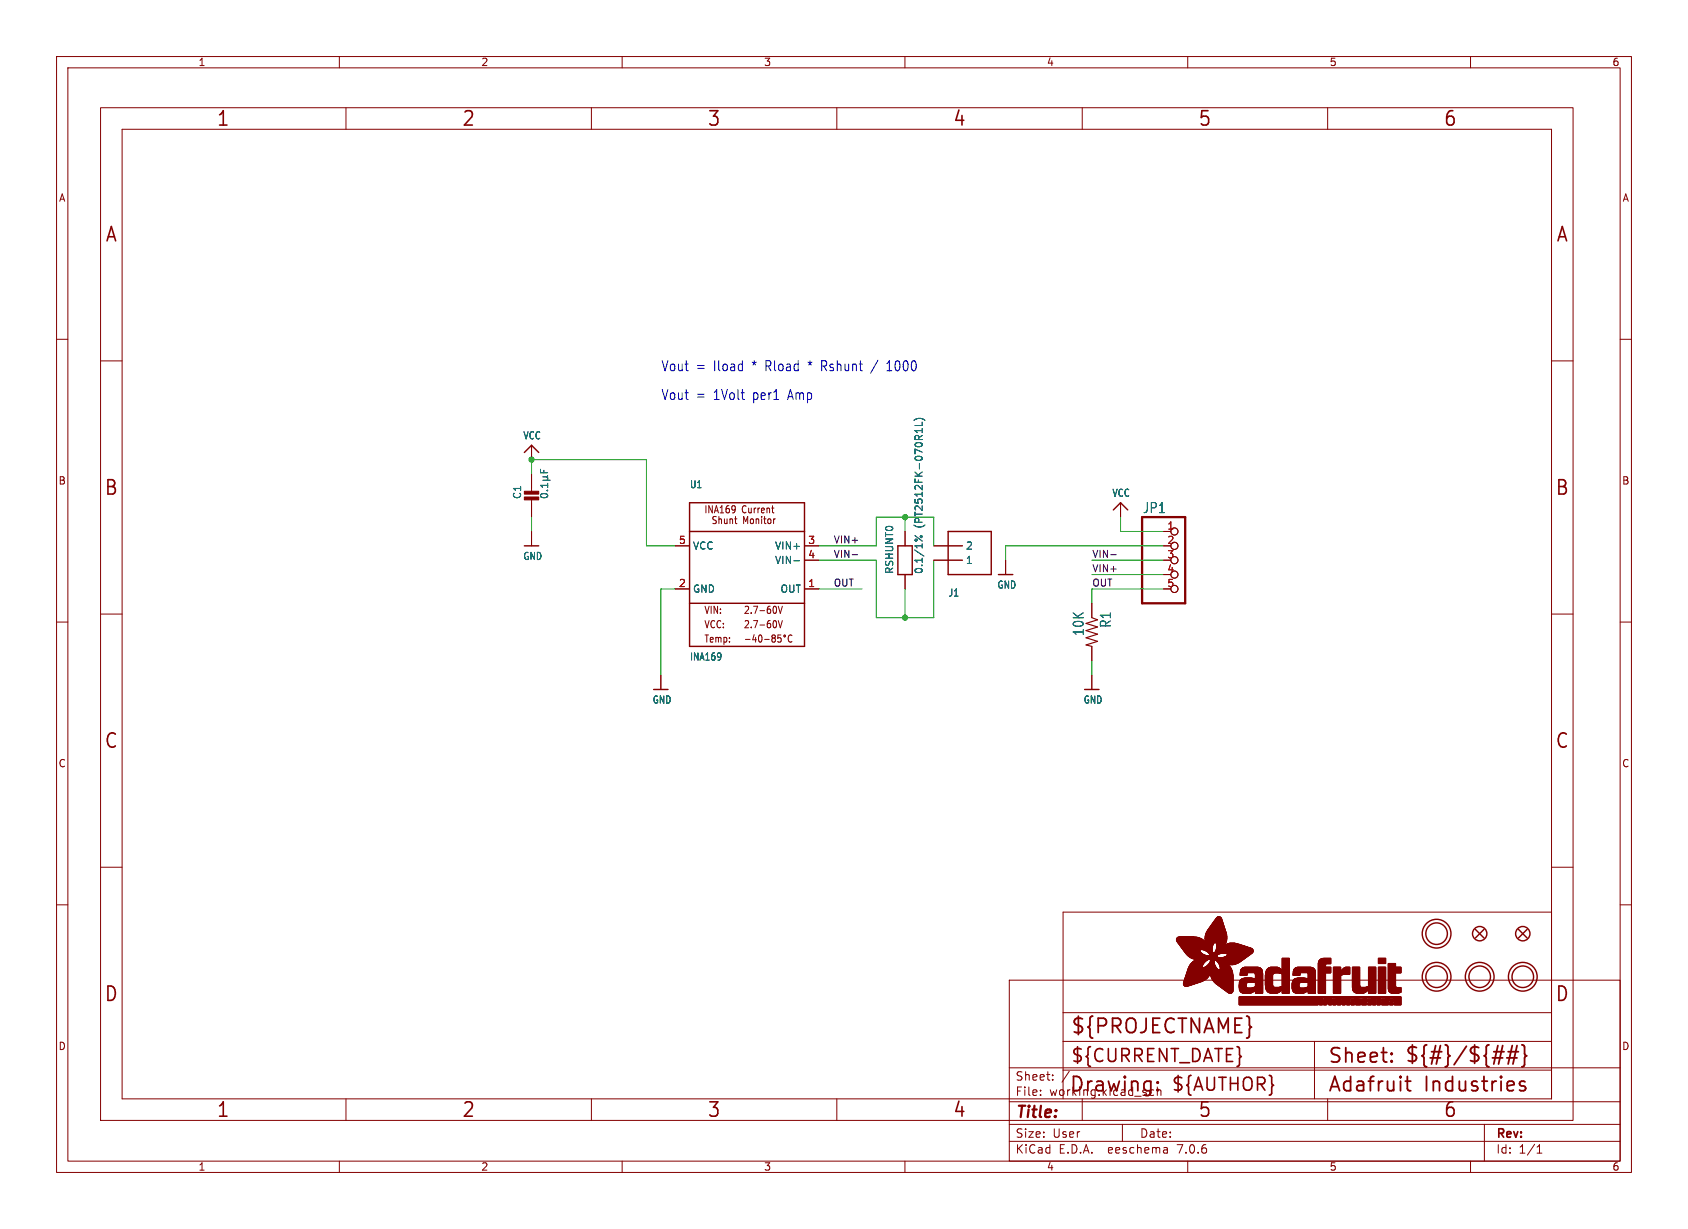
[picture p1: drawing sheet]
<svg xmlns="http://www.w3.org/2000/svg" width="298mm" height="217mm" viewBox="0 0 298 217" stroke-linecap="round" stroke-linejoin="round" font-family="sans-serif">
<defs><g id="words">
<g font-size="3.5" fill="#840000">
<text x="38.2" y="22.7">1</text>
<text x="81.6" y="22.7">2</text>
<text x="125" y="22.7">3</text>
<text x="168.4" y="22.7">4</text>
<text x="211.8" y="22.7">5</text>
<text x="255.1" y="22.7">6</text>
<text x="18.5" y="43.1">A</text>
<text x="275" y="43.1">A</text>
<text x="18.3" y="87.9">B</text>
<text x="274.9" y="87.9">B</text>
<text x="18.3" y="132.7">C</text>
<text x="274.9" y="132.7">C</text>
<text x="18.3" y="177.4">D</text>
<text x="274.9" y="177.4">D</text>
<text x="189.2" y="183.2">${PROJECTNAME}</text>
<text x="234.7" y="188.4">Sheet:</text>
<text x="248.3" y="188.3">${#}/${##}</text>
<text x="38.2" y="197.9">1</text>
<text x="81.6" y="197.9">2</text>
<text x="125" y="197.9">3</text>
<text x="168.4" y="197.9">4</text>
<text x="189" y="193.5">Drawing:</text>
<text x="211.8" y="197.9">5</text>
<text x="234.7" y="193.5">Adafruit</text>
<text x="251.8" y="193.5">Industries</text>
<text x="255.1" y="197.9">6</text>
</g>
<g font-size="3.2" fill="#840000">
<text x="189.2" y="188.2">${CURRENT_DATE}</text>
<text x="207" y="193.3">${AUTHOR}</text>
</g>
<text font-size="2.8" fill="#840000" x="179.4" y="198.2">Title:</text>
<g font-size="2.5" fill="#0000c2">
<text x="116.8" y="65.8">Vout</text>
<text x="123" y="65.8">=</text>
<text x="126.2" y="65.8">Iload</text>
<text x="133.1" y="65.8">* Rload</text>
<text x="143.3" y="65.8">* Rshunt</text>
<text x="154.8" y="65.8">/</text>
<text x="157.7" y="65.8">1000</text>
<text x="116.8" y="70.9">Vout</text>
<text x="123" y="70.9">=</text>
<text x="126.2" y="70.9">1Volt</text>
<text x="133.3" y="70.9">per1</text>
<text x="139.6" y="70.9">Amp</text>
</g>
<g font-size="2.5" fill="#006464">
<text x="202" y="90.9">JP1</text>
<text x="191.8" y="112.5" transform="rotate(-90 191.8 112.5)">10K</text>
<text x="196.6" y="111.1" transform="rotate(-90 196.6 111.1)">R1</text>
</g>
<g font-size="2.1" fill="#840000">
<text x="179.4" y="191.3">Sheet:</text>
<text x="179.4" y="194">File:</text>
<text x="185.5" y="194">working.kicad_sch</text>
<text x="179.4" y="201.4">Size:</text>
<text x="186.1" y="201.4">User</text>
<text x="201.4" y="201.4">Date:</text>
<text x="264.4" y="201.6">Rev:</text>
<text x="179.4" y="204.2">KiCad</text>
<text x="187.2" y="204.2">E.D.A.</text>
<text x="196.1" y="204.2">eeschema</text>
<text x="208.4" y="204.2">7.0.6</text>
<text x="264.4" y="204.2">Id:</text>
<text x="268.5" y="204.2">1/1</text>
</g>
<g font-size="1.8" fill="#840000">
<text x="35" y="11.9">1</text>
<text x="85" y="11.9">2</text>
<text x="135" y="11.9">3</text>
<text x="185" y="11.9">4</text>
<text x="235" y="11.9">5</text>
<text x="285" y="11.9">6</text>
<text x="10.3" y="35.9">A</text>
<text x="286.8" y="35.9">A</text>
<text x="10.3" y="85.9">B</text>
<text x="286.7" y="85.9">B</text>
<text x="124.4" y="91">INA169</text>
<text x="125.7" y="92.9">Shunt</text>
<text x="131.2" y="91">Current</text>
<text x="131.3" y="92.9">Monitor</text>
<text x="124.4" y="113.8">Temp:</text>
<text x="124.4" y="108.8">VIN:</text>
<text x="124.4" y="111.3">VCC:</text>
<text x="131.4" y="111.3">2.7-60V</text>
<text x="131.4" y="108.8">2.7-60V</text>
<text x="10.3" y="135.9">C</text>
<text x="286.7" y="135.9">C</text>
<text x="10.3" y="185.9">D</text>
<text x="286.7" y="185.9">D</text>
<text x="35" y="207.2">1</text>
<text x="85" y="207.2">2</text>
<text x="135" y="207.2">3</text>
<text x="185" y="207.2">4</text>
<text x="235" y="207.2">5</text>
<text x="285" y="207.2">6</text>
</g>
<g font-size="1.8" fill="#006464">
<text x="92.4" y="77.9">VCC</text>
<text x="92.3" y="88.4" transform="rotate(-90 92.3 88.4)">C1</text>
<text x="121.9" y="86.5">U1</text>
<text x="196.6" y="88.1">VCC</text>
<text x="163.3" y="93.4" transform="rotate(-90 163.3 93.4)">(PT2512FK-070R1L)</text>
<text x="92.4" y="99.2">GND</text>
<text x="122.4" y="97.4">VCC</text>
<text x="136.9" y="97.4">VIN+</text>
<text x="136.9" y="99.9">VIN-</text>
<text x="158.1" y="101.6" transform="rotate(-90 158.1 101.6)">RSHUNT0</text>
<text x="163.3" y="101.6" transform="rotate(-90 163.3 101.6)">0.1/1%</text>
<text x="170.7" y="99.9">1</text>
<text x="170.7" y="97.4">2</text>
<text x="122.4" y="105">GND</text>
<text x="137.9" y="105">OUT</text>
<text x="167.6" y="105.7">J1</text>
<text x="176.2" y="104.3">GND</text>
<text x="121.9" y="117">INA169</text>
<text x="115.3" y="124.6">GND</text>
<text x="191.5" y="124.6">GND</text>
</g>
<g font-size="1.8" fill="#a90000">
<text x="206.3" y="93.7">1</text>
<text x="119.9" y="96.3">5</text>
<text x="142.8" y="96.3">3</text>
<text x="142.8" y="98.8">4</text>
<text x="206.3" y="96.3">2</text>
<text x="206.3" y="98.8">3</text>
<text x="206.3" y="101.3">4</text>
<text x="119.9" y="103.9">2</text>
<text x="142.8" y="103.9">1</text>
<text x="206.3" y="103.9">5</text>
</g>
<g font-size="1.7" fill="#0f0f0f">
<text x="147.3" y="98.7">VIN-</text>
<text x="147.3" y="96.2">VIN+</text>
<text x="193" y="98.7">VIN-</text>
<text x="193" y="101.3">VIN+</text>
<text x="147.3" y="103.8">OUT</text>
<text x="193" y="103.8">OUT</text>
</g>
</g></defs>
<g fill="none" stroke="#840000" stroke-width=".18">
<path d="M10 10h278.5v197.3h-278.5zM12 12h274.5v193.3h-274.5zM17.8 19h260.3v179.1h-260.3zM60 10v2M61.2 19v3.9M104.6 19v3.9M110 10v2M148 19v3.9M160 10v2M191.3 19v3.9M210 10v2M234.7 19v3.9"/>
<path d="M260 10v2M21.6 22.9h252.7v171.4h-252.7zM10 60h2M286.5 60h2M17.8 63.8h3.8M94 78.7v2.6M274.3 63.8h3.8M94 83.8v3.3M94 88.1v3.3M94 94v2.5M119.4 96.5h2.5M129.9 91.7h.4"/>
<path d="M130.2 92.6h.1M136.4 89.8h.4M136.7 90.7h.1M137.1 91.7l-.2 .1M142.2 96.5h2.6M142.2 99.1h2.6M160 94v2.5M165.1 96.5h5.1M165.1 99.1h5.1M177.8 99.1v2.5M198.1 88.9v2.5M205.7 99.1h1.3"/>
<path d="M205.7 94h1.3M10 110h2M17.8 108.6h3.8M116.8 119.4v2.5M119.4 104.1h2.5M131.8 113.1h.8M133.3 112.2l-.2 .9h.6M133.6 112.7v.8M134.3 112.3h.1a.72 .72 0 0 1 0 1.2 .95 .95 0 0 1-.1-1.2zM135.2 113.1h.8M136.7 112.8l-.2-.2 .2-.3h.3l.1 .2-.2 .3M136.7 112.8l-.2 .3v.3l.2 .1h.3l.1-.2-.1-.4-.1-.1"/>
<path d="M136.7 112.8h.2M137.2 110v.8M137.2 107.4v.8M137.6 109.7l.4 1.3 .3-1.3M137.6 107.2l.4 1.3 .3-1.3M138.1 112.3h-.5l-.1 .6 .2-.1h.3l.1 .6-.2 .1-.4-.1M140 112.4v-.1a.62 .62 0 0 0-.7 .5 .62 .62 0 0 0 .4 .7l.3-.1M142.2 104.1h2.6M160 101.6v2.5M193 106.7v2.5M193 114.3v2.5M193 119.4v2.5"/>
<path d="M205.7 104.1h1.3M274.3 108.6h3.8M286.5 110h2M10 160h2M17.8 153.4h3.8M274.3 153.4h3.8M286.5 160h2M178.4 173.3h108.1v32h-108.1zM188 179.1h86.3M274.3 161.3h-86.3v33M61.2 194.3v3.8M104.6 194.3v3.8"/>
<path d="M148 194.3v3.8M178.4 198.8h108.1M178.4 194.8h108.1M178.4 188.8h108.1M184 193.6v.1M184 192.8v.1M186.1 190.9v.1M186.1 190.1v.1M188 184.1h86.3M188 189.2h86.3M189.1 189.4l-1.3 2M191.3 194.3v3.8"/>
<path d="M198.4 198.8v3M203.8 192.7l.2 .1M204 193.6l-.2 .1M204.6 192.2v1.5M204.6 192.9l.2-.2 .4 .1 .1 .9M232.4 184.1v10.2M234.7 194.3v3.8M262.5 198.8v6.5M60 205.3v2M110 205.3v2M160 205.3v2M178.4 201.8h108.1"/>
<path d="M206.3 203l.1 .9M206.4 203.8l-.1 .1M206.4 203.3h-.1M210 205.3v2M260 205.3v2M271.8 203.9h.8M271.8 202.8l.4-.4v1.5"/>
<circle cx="207.6" cy="96.5" r=".63"/>
<circle cx="207.6" cy="99.1" r=".63"/>
<circle cx="207.6" cy="94" r=".63"/>
<circle cx="138.7" cy="112.4" r=".17"/>
<circle cx="207.6" cy="101.6" r=".63"/>
<circle cx="207.6" cy="104.1" r=".63"/>
</g>
<g fill="none" stroke="#840000" stroke-width=".25">
<path d="M92.7 96.5h2.5M92.7 80l1.3-1.3 1.2 1.3M121.9 88.9h20.3v25.4h-20.3zM121.9 94h20.3M158.7 96.5h2.6v5.1h-2.6zM167.6 94h7.7v7.6h-7.7zM196.8 90.2l1.3-1.3 1.3 1.3M121.9 106.7h20.3M176.5 101.6h2.6M115.6 121.9h2.5M191.8 121.9h2.5M260.9 164.3l1.5 1.6"/>
<path d="M262.4 164.3l-1.5 1.6M268.5 164.3l1.5 1.6M270 164.3l-1.5 1.6"/>
<circle cx="254" cy="165.1" r="2.54"/>
<circle cx="254" cy="172.7" r="2.54"/>
<circle cx="254" cy="165.1" r="1.9"/>
<circle cx="254" cy="172.7" r="1.9"/>
<circle cx="261.6" cy="172.7" r="2.54"/>
<circle cx="261.6" cy="172.7" r="1.9"/>
<circle cx="261.6" cy="165.1" r="1.27"/>
<circle cx="269.2" cy="172.7" r="2.54"/>
<circle cx="269.2" cy="172.7" r="1.9"/>
<circle cx="269.2" cy="165.1" r="1.27"/>
</g>
<path d="M193 109.2l1.1 .4-2.1 .6 2.1 .7-2.1 .6 2.1 .6-2.1 .7 2.1 .6-2.1 .6 1 .3" fill="none" stroke="#840000" stroke-width=".2"/>
<g fill="#840000" stroke="#840000" stroke-width=".18">
<path d="M208 166.3h4.8z"/>
<path d="M208 166.2l4.8 .1z"/>
<path d="M208 166.2h4.8z"/>
<path d="M208 166.2h4.7z"/>
<path d="M208 166.1l4.7 .1z"/>
<path d="M208 166.1h4.6z"/>
<path d="M208 166l4.5 .1z"/>
<path d="M208 166h4.5z"/>
<path d="M208 166.4h4.9z"/>
<path d="M208 166.3l4.9 .1z"/>
<path d="M208 166h4.4z"/>
<path d="M208 165.9l4.4 .1z"/>
<path d="M208.1 166.4l4.9 .1z"/>
<path d="M208.1 165.9h4.2z"/>
<path d="M208.1 166.5h4.9z"/>
<path d="M208.1 165.9h4.1z"/>
<path d="M208.1 165.8l4 .1z"/>
<path d="M208.1 166.6h5z"/>
<path d="M208.1 166.5l4.9 .1z"/>
<path d="M208.1 165.8h3.9z"/>
<path d="M208.2 166.6h4.9z"/>
<path d="M208.2 165.8h3.6z"/>
<path d="M208.2 166.6l4.9 .1z"/>
<path d="M208.2 165.7l3.5 .1z"/>
<path d="M208.2 166.7h5z"/>
<path d="M208.2 166.7h4.9z"/>
<path d="M208.3 166.7l4.9 .1z"/>
<path d="M208.3 165.7h3.3z"/>
<path d="M208.3 166.8h6.3z"/>
<path d="M208.3 166.8h4.9z"/>
<path d="M208.3 166.8l6.3 .1z"/>
<path d="M208.4 166.9h6.2z"/>
<path d="M208.4 167h6.1z"/>
<path d="M208.4 166.9l6.1 .1z"/>
<path d="M208.4 165.7h2.8z"/>
<path d="M208.5 167h6z"/>
<path d="M208.5 167l6 .1z"/>
<path d="M208.6 167.1h5.9z"/>
<path d="M208.6 167.1l5.8 .1z"/>
<path d="M208.6 167.2h5.8z"/>
<path d="M208.7 167.2l5.7 .1z"/>
<path d="M208.7 167.3h5.7z"/>
<path d="M208.7 167.3l5.7 .1z"/>
<path d="M208.8 167.4h5.6z"/>
<path d="M208.8 167.5h5.5z"/>
<path d="M208.8 167.4l5.5 .1z"/>
<path d="M208.9 167.5l5.4 .1z"/>
<path d="M208.9 167.6h5.4z"/>
<path d="M208.9 167.6l5.4 .1z"/>
<path d="M209 167.7h5.3z"/>
<path d="M209 167.7l5.3 .1z"/>
<path d="M209 167.8h5.3z"/>
<path d="M209.1 167.8h5.2z"/>
<path d="M209.1 167.8l5.2 .1z"/>
<path d="M209.1 167.9h5.2z"/>
<path d="M209.2 167.9l3.1 .1z"/>
<path d="M209.2 168h3z"/>
<path d="M209.2 174.1h1.8z"/>
<path d="M209.2 174l1.8 .1z"/>
<path d="M209.2 174h2z"/>
<path d="M209.2 174h2.1z"/>
<path d="M209.2 173.9l2.1 .1z"/>
<path d="M209.2 173.9h2.3z"/>
<path d="M209.2 173.9h2.4z"/>
<path d="M209.2 173.8l2.4 .1z"/>
<path d="M209.2 173.8h2.6z"/>
<path d="M209.2 168l3 .1z"/>
<path d="M209.3 174.1l1.4 .1z"/>
<path d="M209.3 174.1h1.5z"/>
<path d="M209.3 173.8h2.6z"/>
<path d="M209.3 173.7l2.6 .1z"/>
<path d="M209.3 173.7h2.8z"/>
<path d="M209.3 168.1h2.9z"/>
<path d="M209.3 174.2h1.2z"/>
<path d="M209.3 174.2h1.3z"/>
<path d="M209.3 173.7h2.9z"/>
<path d="M209.3 173.6l3 .1z"/>
<path d="M209.3 173.6h3.1z"/>
<path d="M209.3 173.6h3.2z"/>
<path d="M209.3 168.1l2.9 .1z"/>
<path d="M209.3 174.2l1.1 .1z"/>
<path d="M209.3 173.5l3.3 .1z"/>
<path d="M209.3 173.5h3.3z"/>
<path d="M209.3 173.4l3.4 .1z"/>
<path d="M209.3 173.4h3.5z"/>
<path d="M209.3 168.2h2.9z"/>
<path d="M209.4 174.3h.9z"/>
<path d="M209.4 173.4h3.4z"/>
<path d="M209.4 174.3h.8z"/>
<path d="M209.4 173.3l3.5 .1z"/>
<path d="M209.4 173.3h3.5z"/>
<path d="M209.4 173.3h3.6z"/>
<path d="M209.4 173.2l3.7 .1z"/>
<path d="M209.4 168.3h2.8z"/>
<path d="M209.4 168.2l2.8 .1z"/>
<path d="M209.4 174.3l.7 .1z"/>
<path d="M209.4 173.2h3.7z"/>
<path d="M209.4 173.2h3.8z"/>
<path d="M209.4 173.1l3.8 .1z"/>
<path d="M209.4 173.1h3.9z"/>
<path d="M209.5 173.1h3.8z"/>
<path d="M209.5 173l3.8 .1z"/>
<path d="M209.5 168.3l2.8 .1z"/>
<path d="M209.5 174.4h.5z"/>
<path d="M209.5 173h3.9z"/>
<path d="M209.5 172.9l4 .1z"/>
<path d="M209.5 168.4h2.8z"/>
<path d="M209.5 172.9h4z"/>
<path d="M209.5 172.8l4.1 .1z"/>
<path d="M209.5 172.8h4.1z"/>
<path d="M209.5 168.4l2.9 .1z"/>
<path d="M209.6 172.8h4z"/>
<path d="M209.6 172.7l4 .1z"/>
<path d="M209.6 168.5h2.8z"/>
<path d="M209.6 174.4h.3z"/>
<path d="M209.6 172.7h4.1z"/>
<path d="M209.6 172.6l4.1 .1z"/>
<path d="M209.6 168.5l2.9 .1z"/>
<path d="M209.6 172.6h4.1z"/>
<path d="M209.6 172.6h4.2z"/>
<path d="M209.6 172.5l4.2 .1z"/>
<path d="M209.6 172.5h4.2z"/>
<path d="M209.6 168.6h3z"/>
<path d="M209.6 168.6h2.9z"/>
<path d="M209.7 172.5h4.1z"/>
<path d="M209.7 172.4l4.1 .1z"/>
<path d="M209.7 172.4h4.2z"/>
<path d="M209.7 172.3l4.2 .1z"/>
<path d="M209.7 168.6l2.9 .1z"/>
<path d="M209.8 172.3h4.1z"/>
<path d="M209.8 172.2l4.1 .1z"/>
<path d="M209.8 172.2h4.1z"/>
<path d="M209.8 168.7l2.9 .1z"/>
<path d="M209.8 168.7h2.9z"/>
<path d="M209.8 172.1l4.2 .1z"/>
<path d="M209.8 172.1h4.2z"/>
<path d="M209.8 168.8h3z"/>
<path d="M209.8 172l4.2 .1z"/>
<path d="M209.8 172h4.2z"/>
<path d="M209.8 168.8h3.1z"/>
<path d="M209.9 171.9l4.1 .1z"/>
<path d="M209.9 171.9h4.1z"/>
<path d="M209.9 168.8l3 .1z"/>
<path d="M209.9 171.8l4.1 .1z"/>
<path d="M209.9 171.8h4.1z"/>
<path d="M209.9 168.9h3.1z"/>
<path d="M209.9 171.8h8z"/>
<path d="M209.9 171.7l8 .1z"/>
<path d="M209.9 171.7h7.9z"/>
<path d="M209.9 168.9h3.2z"/>
<path d="M210 171.6l7.8 .1z"/>
<path d="M210 171.6h7.8z"/>
<path d="M210 168.9l3.2 .1z"/>
<path d="M210 171.5l7.8 .1z"/>
<path d="M210 171.5h5.5z"/>
<path d="M210 169h3.3z"/>
<path d="M210 171.5h5.4z"/>
<path d="M210 171.4l5.4 .1z"/>
<path d="M210 171.4h5.3z"/>
<path d="M210 169h5.2z"/>
<path d="M210.1 171.3l5.1 .1z"/>
<path d="M210.1 171.3h5.1z"/>
<path d="M210.1 169l5.1 .1z"/>
<path d="M210.1 171.2l5 .1z"/>
<path d="M210.1 171.2h5z"/>
<path d="M210.1 171.1l5 .1z"/>
<path d="M210.1 171.1h4.9z"/>
<path d="M210.1 169.1h5z"/>
<path d="M210.2 171l2.5 .1z"/>
<path d="M210.2 171h2.5z"/>
<path d="M210.2 169.1h5z"/>
<path d="M210.2 171h2.4z"/>
<path d="M210.2 169.1l5 .1z"/>
<path d="M210.2 170.9l2.4 .1z"/>
<path d="M210.2 170.9h2.4z"/>
<path d="M210.2 169.2h5z"/>
<path d="M210.3 170.8l2.3 .1z"/>
<path d="M210.3 170.8h2.3z"/>
<path d="M210.3 169.2h4.9z"/>
<path d="M210.3 170.7l2.3 .1z"/>
<path d="M210.3 170.7h2.3z"/>
<path d="M210.3 169.2l5 .1z"/>
<path d="M210.4 170.7h2.2z"/>
<path d="M210.4 170.6l2.3 .1z"/>
<path d="M210.4 170.6h2.3z"/>
<path d="M210.4 169.3h5z"/>
<path d="M210.4 170.5l2.3 .1z"/>
<path d="M210.5 170.5h2.2z"/>
<path d="M210.5 169.3l5.2 .1z"/>
<path d="M210.5 170.4l2.3 .1z"/>
<path d="M210.5 170.4h2.3z"/>
<path d="M210.6 170.4h2.2z"/>
<path d="M210.6 169.4h9.6z"/>
<path d="M210.6 170.3l2.2 .1z"/>
<path d="M210.6 170.3h2.2z"/>
<path d="M210.7 170.3h2.2z"/>
<path d="M210.7 169.4l9.4 .1z"/>
<path d="M210.7 170.2l2.2 .1z"/>
<path d="M210.7 170.2h2.2z"/>
<path d="M210.8 170.2h2.2z"/>
<path d="M210.8 170.1l2.2 .1z"/>
<path d="M210.8 169.5h9.3z"/>
<path d="M210.8 170.1h2.2z"/>
<path d="M210.9 170.1h2.2z"/>
<path d="M211 170l2.1 .1z"/>
<path d="M211 170h2.1z"/>
<path d="M211 169.5l9 .1z"/>
<path d="M211 170h2.2z"/>
<path d="M211.1 169.9l2.2 .1z"/>
<path d="M211.1 169.9h2.2z"/>
<path d="M211.2 169.6h8.7z"/>
<path d="M211.2 169.8l2.1 .1z"/>
<path d="M211.3 169.8h2.1z"/>
<path d="M211.3 169.6h8.6z"/>
<path d="M211.4 169.7l2.1 .1z"/>
<path d="M211.5 169.7h2.1z"/>
<path d="M211.6 169.7h2z"/>
<path d="M211.7 169.6l2 .1z"/>
<path d="M212.7 167.9l1.6 .1z"/>
<path d="M212.8 168h1.5z"/>
<path d="M212.9 168h1.4z"/>
<path d="M212.9 171l2.1 .1z"/>
<path d="M213 171h2z"/>
<path d="M213 168l1.3 .1z"/>
<path d="M213 166h3.9z"/>
<path d="M213 165.9l3.9 .1z"/>
<path d="M213 165.9h3.9z"/>
<path d="M213 165.8l3.9 .1z"/>
<path d="M213.1 171h1.9z"/>
<path d="M213.1 168.1h1.2z"/>
<path d="M213.1 166.3l3.8 .1z"/>
<path d="M213.1 166.3h3.8z"/>
<path d="M213.1 166.2l3.8 .1z"/>
<path d="M213.1 166.2h3.8z"/>
<path d="M213.1 166.1l3.8 .1z"/>
<path d="M213.1 166.1h3.8z"/>
<path d="M213.1 166l3.8 .1z"/>
<path d="M213.1 165.8h3.8z"/>
<path d="M213.1 165.7l3.8 .1z"/>
<path d="M213.1 165.7h3.8z"/>
<path d="M213.1 165.6l3.8 .1z"/>
<path d="M213.1 165.6h3.8z"/>
<path d="M213.1 165.5l3.8 .1z"/>
<path d="M213.1 165.5h3.8z"/>
<path d="M213.1 166.4l3.7 .1z"/>
<path d="M213.1 166.4h3.8z"/>
<path d="M213.1 165.4l3.8 .1z"/>
<path d="M213.1 165.4h3.8z"/>
<path d="M213.1 170.9l1.9 .1z"/>
<path d="M213.1 166.5l3.7 .1z"/>
<path d="M213.1 166.5h3.7z"/>
<path d="M213.1 165.3l3.8 .1z"/>
<path d="M213.1 165.3h3.8z"/>
<path d="M213.2 170.9h1.7z"/>
<path d="M213.2 166.7h1.6z"/>
<path d="M213.2 166.6l3.6 .1z"/>
<path d="M213.2 166.6h3.6z"/>
<path d="M213.2 165.2l3.7 .1z"/>
<path d="M213.2 165.2h3.7z"/>
<path d="M213.2 165.1l3.7 .1z"/>
<path d="M213.2 168.1l1.1 .1z"/>
<path d="M213.2 166.7l1.5 .1z"/>
<path d="M213.2 166.7h1.5z"/>
<path d="M213.2 165.1h3.6z"/>
<path d="M213.2 165l3.6 .1z"/>
<path d="M213.3 170.9h1.6z"/>
<path d="M213.3 166.8h1.3z"/>
<path d="M213.3 165h3.5z"/>
<path d="M213.3 164.9l3.5 .1z"/>
<path d="M213.3 170.8l1.6 .1z"/>
<path d="M213.3 168.2h1z"/>
<path d="M213.3 164.9h3.5z"/>
<path d="M213.3 164.8l3.5 .1z"/>
<path d="M213.4 170.8h1.5z"/>
<path d="M213.4 164.8h3.4z"/>
<path d="M213.4 164.8h3.3z"/>
<path d="M213.4 164.7l3.3 .1z"/>
<path d="M213.4 168.2l1 .1z"/>
<path d="M213.4 164.7h3.3z"/>
<path d="M213.4 164.6l3.3 .1z"/>
<path d="M213.5 170.7l1.4 .1z"/>
<path d="M213.5 170.7h1.3z"/>
<path d="M213.5 168.3h.9z"/>
<path d="M213.5 164.6h3.2z"/>
<path d="M213.5 164.5l3.2 .1z"/>
<path d="M213.5 164.5h3.2z"/>
<path d="M213.5 164.5h3.1z"/>
<path d="M213.6 170.6l1.2 .1z"/>
<path d="M213.6 170.6h1.2z"/>
<path d="M213.6 168.3l.8 .1z"/>
<path d="M213.6 164.4l3 .1z"/>
<path d="M213.6 164.4h3z"/>
<path d="M213.6 168.4h.8z"/>
<path d="M213.6 164.3l3 .1z"/>
<path d="M213.7 170.5l1.1 .1z"/>
<path d="M213.7 170.5h1.1z"/>
<path d="M213.7 168.4l.8 .1z"/>
<path d="M213.7 164.3h2.9z"/>
<path d="M213.7 170.5h1z"/>
<path d="M213.7 168.5h.9z"/>
<path d="M213.7 168.5h.8z"/>
<path d="M213.7 164.2l2.9 .1z"/>
<path d="M213.7 164.2h2.8z"/>
<path d="M213.7 170.4l1 .1z"/>
<path d="M213.8 170.4h.9z"/>
<path d="M213.8 169h1.4z"/>
<path d="M213.8 168.6h2.1z"/>
<path d="M213.8 168.5l2.3 .1z"/>
<path d="M213.8 164.2h2.7z"/>
<path d="M213.8 164.1l2.7 .1z"/>
<path d="M213.8 170.3l.9 .1z"/>
<path d="M213.8 168.9l1.4 .1z"/>
<path d="M213.8 168.6l1.9 .1z"/>
<path d="M213.8 168.6h2z"/>
<path d="M213.8 164.1h2.7z"/>
<path d="M213.8 170.3h.9z"/>
<path d="M213.8 168.9h1.4z"/>
<path d="M213.8 168.7h1.7z"/>
<path d="M213.8 164l2.7 .1z"/>
<path d="M213.9 170.3h.8z"/>
<path d="M213.9 170.2l.8 .1z"/>
<path d="M213.9 168.9h1.4z"/>
<path d="M213.9 168.8l1.4 .1z"/>
<path d="M213.9 168.8h1.4z"/>
<path d="M213.9 168.8h1.5z"/>
<path d="M213.9 168.7l1.6 .1z"/>
<path d="M213.9 164h2.6z"/>
<path d="M213.9 170.2h.8z"/>
<path d="M213.9 169.6l6 .1z"/>
<path d="M213.9 163.9l2.6 .1z"/>
<path d="M213.9 170.1l.8 .1z"/>
<path d="M213.9 163.9h2.5z"/>
<path d="M214 170.1h.7z"/>
<path d="M214 170l.7 .1z"/>
<path d="M214 169.7h5.8z"/>
<path d="M214 163.8l2.4 .1z"/>
<path d="M214 163.8h2.4z"/>
<path d="M214 170h.7z"/>
<path d="M214 169.9l.7 .1z"/>
<path d="M214 169.9h.7z"/>
<path d="M214 169.8l.7 .1z"/>
<path d="M214 169.8h.8z"/>
<path d="M214 169.7l5.7 .1z"/>
<path d="M214 172.2l4 .1z"/>
<path d="M214 172.2h4z"/>
<path d="M214 172.2h3.9z"/>
<path d="M214 172.1l3.9 .1z"/>
<path d="M214 172.1h3.9z"/>
<path d="M214 172l3.9 .1z"/>
<path d="M214 172h3.9z"/>
<path d="M214 171.9l3.9 .1z"/>
<path d="M214 163.7l2.4 .1z"/>
<path d="M214.1 172.6h3.9z"/>
<path d="M214.1 172.5l3.9 .1z"/>
<path d="M214.1 172.5h3.9z"/>
<path d="M214.1 172.4l3.9 .1z"/>
<path d="M214.1 172.4h3.9z"/>
<path d="M214.1 172.3l3.9 .1z"/>
<path d="M214.1 172.3h3.9z"/>
<path d="M214.1 171.9h3.8z"/>
<path d="M214.1 171.8l3.8 .1z"/>
<path d="M214.1 171.8h3.8z"/>
<path d="M214.1 163.7h2.3z"/>
<path d="M214.1 172.7h3.9z"/>
<path d="M214.1 172.6l3.9 .1z"/>
<path d="M214.1 163.6l2.3 .1z"/>
<path d="M214.1 163.6h2.3z"/>
<path d="M214.1 172.8h3.9z"/>
<path d="M214.1 172.7l3.9 .1z"/>
<path d="M214.2 172.9h3.8z"/>
<path d="M214.2 172.8l3.8 .1z"/>
<path d="M214.2 172.8h3.8z"/>
<path d="M214.2 163.6h2.1z"/>
<path d="M214.2 163.5l2.1 .1z"/>
<path d="M214.2 173h3.8z"/>
<path d="M214.2 172.9l3.8 .1z"/>
<path d="M214.2 163.5h2.1z"/>
<path d="M214.2 163.4l2.1 .1z"/>
<path d="M214.3 173.1h3.7z"/>
<path d="M214.3 173l3.7 .1z"/>
<path d="M214.3 163.4h2z"/>
<path d="M214.3 173.2h3.7z"/>
<path d="M214.3 173.1l3.7 .1z"/>
<path d="M214.3 163.3l2 .1z"/>
<path d="M214.3 163.3h2z"/>
<path d="M214.4 173.2l3.6 .1z"/>
<path d="M214.4 173.2h3.6z"/>
<path d="M214.4 163.3h1.9z"/>
<path d="M214.4 163.2l1.8 .1z"/>
<path d="M214.4 173.3h3.6z"/>
<path d="M214.4 163.2h1.8z"/>
<path d="M214.5 173.3l3.5 .1z"/>
<path d="M214.5 163.2h1.7z"/>
<path d="M214.5 173.4h3.5z"/>
<path d="M214.5 163.1l1.7 .1z"/>
<path d="M214.5 163.1h1.7z"/>
<path d="M214.5 173.4l3.5 .1z"/>
<path d="M214.5 163l1.7 .1z"/>
<path d="M214.6 173.5h3.4z"/>
<path d="M214.6 173.6h3.4z"/>
<path d="M214.6 173.5l3.4 .1z"/>
<path d="M214.6 163h1.6z"/>
<path d="M214.6 168.5h6.8z"/>
<path d="M214.6 162.9l1.6 .1z"/>
<path d="M214.6 162.9h1.5z"/>
<path d="M214.7 173.7h3.3z"/>
<path d="M214.7 173.6l3.3 .1z"/>
<path d="M214.7 168.5h6.7z"/>
<path d="M214.7 162.9h1.4z"/>
<path d="M214.7 162.8l1.4 .1z"/>
<path d="M214.7 162.8h1.4z"/>
<path d="M214.8 173.7l3.2 .1z"/>
<path d="M214.8 168.4l6.7 .1z"/>
<path d="M214.8 162.7l1.3 .1z"/>
<path d="M214.8 162.7h1.3z"/>
<path d="M214.8 173.8h3.2z"/>
<path d="M214.8 168.4h6.7z"/>
<path d="M214.8 168.3l6.7 .1z"/>
<path d="M214.8 162.6l1.3 .1z"/>
<path d="M214.9 168.3h6.6z"/>
<path d="M214.9 162.6h1.2z"/>
<path d="M214.9 162.6h1.1z"/>
<path d="M214.9 173.9h3.1z"/>
<path d="M214.9 173.8l3.1 .1z"/>
<path d="M214.9 169.8h4.8z"/>
<path d="M214.9 168.2l6.7 .1z"/>
<path d="M214.9 168.2h6.7z"/>
<path d="M214.9 162.5l1.1 .1z"/>
<path d="M214.9 162.5h1.1z"/>
<path d="M214.9 166.7h1.8z"/>
<path d="M215 173.9h3z"/>
<path d="M215 169.8h4.6z"/>
<path d="M215 168.1l6.6 .1z"/>
<path d="M215 168.1h6.6z"/>
<path d="M215 168.1h6.5z"/>
<path d="M215 166.7h1.7z"/>
<path d="M215 162.5h1z"/>
<path d="M215 162.4l1 .1z"/>
<path d="M215 174h3z"/>
<path d="M215 173.9l3 .1z"/>
<path d="M215 168l6.5 .1z"/>
<path d="M215 168h6.5z"/>
<path d="M215 166.8h1.7z"/>
<path d="M215 166.7l1.7 .1z"/>
<path d="M215 162.4h1z"/>
<path d="M215 169.8l4.6 .1z"/>
<path d="M215 167.9l6.5 .1z"/>
<path d="M215 167.9h6.5z"/>
<path d="M215.1 174h2.9z"/>
<path d="M215.1 167.8l6.4 .1z"/>
<path d="M215.1 167.8h6.3z"/>
<path d="M215.1 167.7l6.2 .1z"/>
<path d="M215.1 167.7h6.2z"/>
<path d="M215.1 166.9l1.5 .1z"/>
<path d="M215.1 166.9h1.5z"/>
<path d="M215.1 166.8l1.6 .1z"/>
<path d="M215.1 162.3l.8 .1z"/>
<path d="M215.1 162.3h.8z"/>
<path d="M215.1 174l2.9 .1z"/>
<path d="M215.1 169.9l4.4 .1z"/>
<path d="M215.1 169.9h4.4z"/>
<path d="M215.1 167.7h6.1z"/>
<path d="M215.1 167.6l6 .1z"/>
<path d="M215.1 167.6h5.9z"/>
<path d="M215.1 167.6h5.8z"/>
<path d="M215.1 167.5l5.7 .1z"/>
<path d="M215.1 167.5h5.6z"/>
<path d="M215.1 167.4l5.5 .1z"/>
<path d="M215.1 167.4h5.4z"/>
<path d="M215.1 167.4h5.2z"/>
<path d="M215.1 167.3l5.2 .1z"/>
<path d="M215.1 167.3h5.1z"/>
<path d="M215.1 167.3h1.2z"/>
<path d="M215.1 167.2l4.9 .1z"/>
<path d="M215.1 167.2h1.3z"/>
<path d="M215.1 167.1l1.4 .1z"/>
<path d="M215.1 167.1h1.4z"/>
<path d="M215.1 167l1.4 .1z"/>
<path d="M215.1 167h1.5z"/>
<path d="M215.1 162.2l.8 .1z"/>
<path d="M215.2 174.1h2.8z"/>
<path d="M215.2 170h4.2z"/>
<path d="M215.2 162.2h.7z"/>
<path d="M215.2 170l4.2 .1z"/>
<path d="M215.2 162.2h.6z"/>
<path d="M215.3 174.1l2.7 .1z"/>
<path d="M215.3 170.1h4z"/>
<path d="M215.3 162.1l.4 .1z"/>
<path d="M215.3 174.2h2.7z"/>
<path d="M215.3 170.1l3.9 .1z"/>
<path d="M215.3 170.1h3.9z"/>
<path d="M215.3 162.1h.4z"/>
<path d="M215.3 170.2h3.8z"/>
<path d="M215.4 170.2l3.6 .1z"/>
<path d="M215.4 170.2h3.6z"/>
<path d="M215.4 174.3h2.6z"/>
<path d="M215.4 174.2l2.6 .1z"/>
<path d="M215.4 170.3h3.5z"/>
<path d="M215.5 174.3h2.5z"/>
<path d="M215.5 170.4h3.2z"/>
<path d="M215.5 170.3l3.3 .1z"/>
<path d="M215.5 170.4l1.4 .1z"/>
<path d="M215.5 170.4h1.4z"/>
<path d="M215.5 174.3l2.5 .1z"/>
<path d="M215.5 170.5h1.5z"/>
<path d="M215.6 174.4h2.4z"/>
<path d="M215.6 171.5h2.2z"/>
<path d="M215.6 170.6h1.5z"/>
<path d="M215.6 170.5l1.4 .1z"/>
<path d="M215.6 170.5h1.4z"/>
<path d="M215.6 170.7h1.6z"/>
<path d="M215.6 170.6l1.6 .1z"/>
<path d="M215.6 170.6h1.6z"/>
<path d="M215.7 170.7l1.6 .1z"/>
<path d="M215.7 170.7h1.6z"/>
<path d="M215.7 174.4l2.3 .1z"/>
<path d="M215.7 171.5h2.1z"/>
<path d="M215.7 171.4l2 .1z"/>
<path d="M215.7 170.9h1.7z"/>
<path d="M215.7 170.8l1.7 .1z"/>
<path d="M215.7 170.8h1.7z"/>
<path d="M215.7 170.8h1.6z"/>
<path d="M215.7 174.5h2.3z"/>
<path d="M215.7 171.4h2z"/>
<path d="M215.7 171.3l2 .1z"/>
<path d="M215.7 171l1.8 .1z"/>
<path d="M215.7 171h1.8z"/>
<path d="M215.7 170.9l1.8 .1z"/>
<path d="M215.7 170.9h1.8z"/>
<path d="M215.8 171.3h1.9z"/>
<path d="M215.8 171.2l1.8 .1z"/>
<path d="M215.8 171.2h1.8z"/>
<path d="M215.8 171.1l1.8 .1z"/>
<path d="M215.8 171.1h1.8z"/>
<path d="M215.8 174.5h2.2z"/>
<path d="M215.8 174.5l2.2 .1z"/>
<path d="M215.8 169.3l4.5 .1z"/>
<path d="M215.9 174.6h2.1z"/>
<path d="M216 174.6l2 .1z"/>
<path d="M216 174.7h2z"/>
<path d="M216.1 174.7l1.9 .1z"/>
<path d="M216.1 174.8h1.9z"/>
<path d="M216.2 174.8l1.8 .1z"/>
<path d="M216.2 169.3h4.1z"/>
<path d="M216.2 174.9h1.8z"/>
<path d="M216.3 174.9h1.7z"/>
<path d="M216.3 169.3h4.1z"/>
<path d="M216.3 174.9l1.7 .1z"/>
<path d="M216.4 167.3h3.7z"/>
<path d="M216.4 175h1.6z"/>
<path d="M216.4 169.2l4.1 .1z"/>
<path d="M216.5 175l1.5 .1z"/>
<path d="M216.5 167.2h3.3z"/>
<path d="M216.5 175.1h1.5z"/>
<path d="M216.5 169.2h4z"/>
<path d="M216.5 167.1l3.2 .1z"/>
<path d="M216.6 175.1l1.4 .1z"/>
<path d="M216.6 169.2h3.9z"/>
<path d="M216.6 168.5l4.8 .1z"/>
<path d="M216.6 167.1h2.9z"/>
<path d="M216.6 175.2h1.4z"/>
<path d="M216.7 175.2h1.3z"/>
<path d="M216.7 169.1l3.9 .1z"/>
<path d="M216.7 167l2.6 .1z"/>
<path d="M216.7 169.1h3.9z"/>
<path d="M216.8 175.3h1.2z"/>
<path d="M216.8 175.2l1.2 .1z"/>
<path d="M216.8 168.6h4.5z"/>
<path d="M216.8 167h2.4z"/>
<path d="M216.8 169.1h3.9z"/>
<path d="M216.8 167h2.3z"/>
<path d="M216.9 175.3h1.1z"/>
<path d="M216.9 175.3l1.1 .1z"/>
<path d="M216.9 170.4h1.7z"/>
<path d="M216.9 169l3.8 .1z"/>
<path d="M216.9 169h3.9z"/>
<path d="M216.9 166.9l2.1 .1z"/>
<path d="M216.9 175.4h1z"/>
<path d="M216.9 170.4l1.7 .1z"/>
<path d="M216.9 168.6l4.3 .1z"/>
<path d="M217 168.7h4.2z"/>
<path d="M217 175.4h.9z"/>
<path d="M217 168.9l3.9 .1z"/>
<path d="M217 168.9h3.9z"/>
<path d="M217 168.9h4z"/>
<path d="M217 168.8h4.1z"/>
<path d="M217 168.7l4.1 .1z"/>
<path d="M217 166.9h1.9z"/>
<path d="M217 175.4l.9 .1z"/>
<path d="M217 168.8l4 .1z"/>
<path d="M217 168.8h4z"/>
<path d="M217 166.9h1.8z"/>
<path d="M217.1 170.5h1.4z"/>
<path d="M217.1 175.5h.8z"/>
<path d="M217.1 175.5h.7z"/>
<path d="M217.1 166.8l1.6 .1z"/>
<path d="M217.2 175.5l.6 .1z"/>
<path d="M217.2 170.5h1.1z"/>
<path d="M217.2 175.6h.6z"/>
<path d="M217.2 170.5l1.1 .1z"/>
<path d="M217.3 175.6h.4z"/>
<path d="M217.3 166.8h1.2z"/>
<path d="M217.4 166.8h1z"/>
<path d="M217.4 175.6l.1 .1z"/>
<path d="M217.4 170.6h.6z"/>
<path d="M219.1 177.7h14z"/>
<path d="M219.1 177.6l14 .1z"/>
<path d="M219.1 177.6h14z"/>
<path d="M219.1 177.5l14 .1z"/>
<path d="M219.1 177.5h14z"/>
<path d="M219.1 177.4l14 .1z"/>
<path d="M219.1 177.4h14z"/>
<path d="M219.1 177.3l14 .1z"/>
<path d="M219.1 177.3h14z"/>
<path d="M219.1 177.2l14 .1z"/>
<path d="M219.1 177.2h14z"/>
<path d="M219.1 177.1l14 .1z"/>
<path d="M219.1 177.1h14z"/>
<path d="M219.1 177l14 .1z"/>
<path d="M219.1 177h14z"/>
<path d="M219.1 176.9l14 .1z"/>
<path d="M219.1 176.9h14z"/>
<path d="M219.1 176.8l14 .1z"/>
<path d="M219.1 176.8h14z"/>
<path d="M219.1 176.7l14 .1z"/>
<path d="M219.1 176.7h14z"/>
<path d="M219.1 176.6l14 .1z"/>
<path d="M219.1 176.6h14z"/>
<path d="M219.1 176.5l14 .1z"/>
<path d="M219.1 176.5h14z"/>
<path d="M219.1 176.4l28.6 .1z"/>
<path d="M219.1 176.4h28.6z"/>
<path d="M219.1 176.3l28.6 .1z"/>
<path d="M219.1 176.3h28.6z"/>
<path d="M219.1 174.6h1.3z"/>
<path d="M219.1 174.5l1.3 .1z"/>
<path d="M219.1 174.5h1.2z"/>
<path d="M219.1 174.4l1.2 .1z"/>
<path d="M219.1 174.4h1.2z"/>
<path d="M219.1 174.3l1.2 .1z"/>
<path d="M219.1 174.3h1.2z"/>
<path d="M219.1 174.2l1.2 .1z"/>
<path d="M219.1 174.2h1.2z"/>
<path d="M219.1 174.1l1.2 .1z"/>
<path d="M219.1 174.1h1.2z"/>
<path d="M219.1 174.9l4.2 .1z"/>
<path d="M219.1 174.9h4.2z"/>
<path d="M219.1 174.8l4.2 .1z"/>
<path d="M219.1 174.8h4.2z"/>
<path d="M219.1 174.7l4.2 .1z"/>
<path d="M219.1 174.7h1.5z"/>
<path d="M219.1 174.6l1.4 .1z"/>
<path d="M219.1 174l1.2 .1z"/>
<path d="M219.1 174h1.2z"/>
<path d="M219.1 173.9l1.2 .1z"/>
<path d="M219.1 173.9h1.3z"/>
<path d="M219.1 173.8l1.3 .1z"/>
<path d="M219.1 173.8h1.4z"/>
<path d="M219.1 173.8h1.5z"/>
<path d="M219.1 173.7l1.5 .1z"/>
<path d="M219.1 175.1h4.2z"/>
<path d="M219.1 175l4.2 .1z"/>
<path d="M219.1 175h4.2z"/>
<path d="M219.1 173.7h4.2z"/>
<path d="M219.1 173.6l4.2 .1z"/>
<path d="M219.1 173.6h4.2z"/>
<path d="M219.2 175.1l2.7 .1z"/>
<path d="M219.2 173.6h4.1z"/>
<path d="M219.2 173.5l4.1 .1z"/>
<path d="M219.2 175.2h2.6z"/>
<path d="M219.2 175.2h2.7z"/>
<path d="M219.2 173.5h4.1z"/>
<path d="M219.2 173.4l4.1 .1z"/>
<path d="M219.2 173.4h4.1z"/>
<path d="M219.3 175.3h2.4z"/>
<path d="M219.3 175.3h2.5z"/>
<path d="M219.3 175.2l2.5 .1z"/>
<path d="M219.3 173.4h4z"/>
<path d="M219.3 173.3l4 .1z"/>
<path d="M219.3 172.5h1.2z"/>
<path d="M219.3 172.4l1.2 .1z"/>
<path d="M219.3 172.4h1.2z"/>
<path d="M219.3 172.3l1.2 .1z"/>
<path d="M219.3 172.3h1.2z"/>
<path d="M219.3 172.2l1.2 .1z"/>
<path d="M219.3 172.2h1.2z"/>
<path d="M219.3 172.1l1.3 .1z"/>
<path d="M219.3 173.3h4z"/>
<path d="M219.3 172.1h1.3z"/>
<path d="M219.3 172l1.3 .1z"/>
<path d="M219.3 172h1.3z"/>
<path d="M219.3 172h3.9z"/>
<path d="M219.3 171.9l3.9 .1z"/>
<path d="M219.3 171.9h3.9z"/>
<path d="M219.3 175.4h2.3z"/>
<path d="M219.3 175.3l2.4 .1z"/>
<path d="M219.3 171.8l3.9 .1z"/>
<path d="M219.3 171.8h3.9z"/>
<path d="M219.3 171.7l3.9 .1z"/>
<path d="M219.3 171.7h3.9z"/>
<path d="M219.4 175.4h2.1z"/>
<path d="M219.4 173.2l3.9 .1z"/>
<path d="M219.4 173.2h3.9z"/>
<path d="M219.4 171.6l3.8 .1z"/>
<path d="M219.4 171.6h3.8z"/>
<path d="M219.4 171.5l3.8 .1z"/>
<path d="M219.4 171.5h3.8z"/>
<path d="M219.4 171.5h3.7z"/>
<path d="M219.4 175.5h2z"/>
<path d="M219.4 175.4l2.1 .1z"/>
<path d="M219.4 171.4l3.7 .1z"/>
<path d="M219.4 171.4h3.7z"/>
<path d="M219.5 173.1l3.8 .1z"/>
<path d="M219.5 171.4h3.6z"/>
<path d="M219.5 175.5h1.9z"/>
<path d="M219.5 173.1h3.8z"/>
<path d="M219.5 171.3l3.5 .1z"/>
<path d="M219.5 171.3h3.5z"/>
<path d="M219.6 173.1h3.7z"/>
<path d="M219.6 171.3h3.4z"/>
<path d="M219.6 175.5l1.7 .1z"/>
<path d="M219.6 171.2l3.3 .1z"/>
<path d="M219.6 175.6h1.6z"/>
<path d="M219.6 173l3.7 .1z"/>
<path d="M219.6 171.2h3.3z"/>
<path d="M219.7 171.2h3.2z"/>
<path d="M219.7 171.1l3.1 .1z"/>
<path d="M219.7 173h2.1z"/>
<path d="M219.8 171.1h2.9z"/>
<path d="M219.8 175.6h1.2z"/>
<path d="M219.9 173h1.6z"/>
<path d="M219.9 171l2.7 .1z"/>
<path d="M220 172.9l1.3 .1z"/>
<path d="M220 171h2.5z"/>
<path d="M221.3 174.7h2z"/>
<path d="M221.4 174.6l1.9 .1z"/>
<path d="M221.6 174.6h1.7z"/>
<path d="M221.7 174.6h1.6z"/>
<path d="M221.7 174.5l1.6 .1z"/>
<path d="M221.8 174.5h1.5z"/>
<path d="M221.8 172h1.4z"/>
<path d="M221.9 172l1.3 .1z"/>
<path d="M221.9 174.5h1.4z"/>
<path d="M221.9 172.1l1.4 .1z"/>
<path d="M221.9 172.1h1.4z"/>
<path d="M221.9 172.1h1.3z"/>
<path d="M221.9 172.3h1.4z"/>
<path d="M221.9 172.2l1.4 .1z"/>
<path d="M221.9 172.2h1.4z"/>
<path d="M222 175.6h1.3z"/>
<path d="M222 175.5l1.3 .1z"/>
<path d="M222 175.5h1.3z"/>
<path d="M222 175.4l1.3 .1z"/>
<path d="M222 175.4h1.3z"/>
<path d="M222 175.3l1.3 .1z"/>
<path d="M222 175.3h1.3z"/>
<path d="M222 175.2l1.3 .1z"/>
<path d="M222 175.2h1.3z"/>
<path d="M222 175.1l1.3 .1z"/>
<path d="M222 174.4l1.3 .1z"/>
<path d="M222 174.4h1.3z"/>
<path d="M222 174.3l1.3 .1z"/>
<path d="M222 174.3h1.3z"/>
<path d="M222 174.2l1.3 .1z"/>
<path d="M222 174.2h1.3z"/>
<path d="M222 174.1l1.3 .1z"/>
<path d="M222 174.1h1.3z"/>
<path d="M222 174l1.3 .1z"/>
<path d="M222 174h1.3z"/>
<path d="M222 173.9l1.3 .1z"/>
<path d="M222 173.9h1.3z"/>
<path d="M222 173.8l1.3 .1z"/>
<path d="M222 173.8h1.3z"/>
<path d="M222 173.7l1.3 .1z"/>
<path d="M222 173h1.3z"/>
<path d="M222 172.9l1.3 .1z"/>
<path d="M222 172.9h1.3z"/>
<path d="M222 172.8l1.3 .1z"/>
<path d="M222 172.8h1.3z"/>
<path d="M222 172.7l1.3 .1z"/>
<path d="M222 172.7h1.3z"/>
<path d="M222 172.6l1.3 .1z"/>
<path d="M222 172.6h1.3z"/>
<path d="M222 172.5l1.3 .1z"/>
<path d="M222 172.5h1.3z"/>
<path d="M222 172.4l1.3 .1z"/>
<path d="M222 172.4h1.3z"/>
<path d="M222 172.3l1.3 .1z"/>
<path d="M223.7 174.2h1.3z"/>
<path d="M223.7 174.1l1.3 .1z"/>
<path d="M223.7 174.1h1.3z"/>
<path d="M223.7 174l1.3 .1z"/>
<path d="M223.7 174h1.3z"/>
<path d="M223.7 173.9l1.3 .1z"/>
<path d="M223.7 173.9h1.3z"/>
<path d="M223.7 173.8l1.3 .1z"/>
<path d="M223.7 173.8h1.3z"/>
<path d="M223.7 173.7l1.3 .1z"/>
<path d="M223.7 173.7h1.3z"/>
<path d="M223.7 173.6l1.3 .1z"/>
<path d="M223.7 173.6h1.3z"/>
<path d="M223.7 173.5l1.3 .1z"/>
<path d="M223.7 173.5h1.3z"/>
<path d="M223.7 173.4l1.3 .1z"/>
<path d="M223.7 173.4h1.3z"/>
<path d="M223.7 173.3l1.3 .1z"/>
<path d="M223.7 173.3h1.3z"/>
<path d="M223.7 173.2l1.3 .1z"/>
<path d="M223.7 173.2h1.3z"/>
<path d="M223.7 173.1l1.3 .1z"/>
<path d="M223.7 173.1h1.3z"/>
<path d="M223.7 173l1.3 .1z"/>
<path d="M223.7 173h1.3z"/>
<path d="M223.7 172.9l1.3 .1z"/>
<path d="M223.7 172.9h1.3z"/>
<path d="M223.7 172.8l1.3 .1z"/>
<path d="M223.7 172.8h1.3z"/>
<path d="M223.7 172.7l1.3 .1z"/>
<path d="M223.7 172.7h1.3z"/>
<path d="M223.7 172.6l1.3 .1z"/>
<path d="M223.7 172.6h1.3z"/>
<path d="M223.7 172.5l1.3 .1z"/>
<path d="M223.7 172.5h1.3z"/>
<path d="M223.7 172.4l1.3 .1z"/>
<path d="M223.7 174.4l1.4 .1z"/>
<path d="M223.7 174.4h1.4z"/>
<path d="M223.7 174.3l1.4 .1z"/>
<path d="M223.7 174.3h1.4z"/>
<path d="M223.7 174.3h1.3z"/>
<path d="M223.7 174.2l1.3 .1z"/>
<path d="M223.7 172.4h1.3z"/>
<path d="M223.7 172.3l1.3 .1z"/>
<path d="M223.7 172.3h1.4z"/>
<path d="M223.7 172.2l1.4 .1z"/>
<path d="M223.7 172.2h1.4z"/>
<path d="M223.8 174.7l4.2 .1z"/>
<path d="M223.8 174.7h4.2z"/>
<path d="M223.8 174.6l4.2 .1z"/>
<path d="M223.8 174.6h4.2z"/>
<path d="M223.8 174.5l1.5 .1z"/>
<path d="M223.8 174.5h1.4z"/>
<path d="M223.8 174.5h1.3z"/>
<path d="M223.8 172.2h1.3z"/>
<path d="M223.8 172.1l1.3 .1z"/>
<path d="M223.8 172.1h1.4z"/>
<path d="M223.8 172l1.6 .1z"/>
<path d="M223.8 172h4.2z"/>
<path d="M223.8 174.9h4.2z"/>
<path d="M223.8 174.8l4.2 .1z"/>
<path d="M223.8 174.8h4.2z"/>
<path d="M223.8 171.9l4.2 .1z"/>
<path d="M223.8 171.9h4.2z"/>
<path d="M223.8 171.8l4.2 .1z"/>
<path d="M223.8 171.8h4.2z"/>
<path d="M223.8 174.9l4.2 .1z"/>
<path d="M223.8 171.7l4.2 .1z"/>
<path d="M223.9 175.1h2.8z"/>
<path d="M223.9 175l4.1 .1z"/>
<path d="M223.9 175h4.1z"/>
<path d="M223.9 171.7h4.1z"/>
<path d="M223.9 171.6l4.1 .1z"/>
<path d="M223.9 171.6h4.1z"/>
<path d="M223.9 175.1l2.7 .1z"/>
<path d="M223.9 175.1h2.7z"/>
<path d="M223.9 171.5l4.1 .1z"/>
<path d="M223.9 175.2h2.6z"/>
<path d="M223.9 171.5h4.1z"/>
<path d="M224 175.2h2.5z"/>
<path d="M224 171.5h2.6z"/>
<path d="M224 175.3h2.4z"/>
<path d="M224 175.2l2.4 .1z"/>
<path d="M224 171.4l2.6 .1z"/>
<path d="M224 171.4h2.6z"/>
<path d="M224.1 175.3h2.2z"/>
<path d="M224.1 171.4h2.4z"/>
<path d="M224.1 175.3l2.2 .1z"/>
<path d="M224.1 171.3l2.4 .1z"/>
<path d="M224.1 171.3h2.3z"/>
<path d="M224.1 175.4h2.2z"/>
<path d="M224.2 175.4h2z"/>
<path d="M224.2 171.3h2.1z"/>
<path d="M224.2 171.2l2.1 .1z"/>
<path d="M224.2 175.5h1.9z"/>
<path d="M224.2 175.4l1.9 .1z"/>
<path d="M224.2 171.2h2z"/>
<path d="M224.3 171.2h1.9z"/>
<path d="M224.3 175.5h1.7z"/>
<path d="M224.3 171.1l1.8 .1z"/>
<path d="M224.4 171.1h1.7z"/>
<path d="M224.4 175.5l1.6 .1z"/>
<path d="M224.5 175.6h1.4z"/>
<path d="M224.5 171l1.5 .1z"/>
<path d="M224.6 171h1.3z"/>
<path d="M224.7 175.6h1z"/>
<path d="M226.1 172l1.9 .1z"/>
<path d="M226.2 174.5l1.8 .1z"/>
<path d="M226.3 172.1h1.7z"/>
<path d="M226.3 174.5h1.7z"/>
<path d="M226.5 172.1h1.5z"/>
<path d="M226.5 174.5h1.5z"/>
<path d="M226.5 174.4l1.5 .1z"/>
<path d="M226.5 172.1l1.5 .1z"/>
<path d="M226.6 172.2h1.4z"/>
<path d="M226.6 174.4h1.4z"/>
<path d="M226.7 175.6h1.3z"/>
<path d="M226.7 175.5l1.3 .1z"/>
<path d="M226.7 175.5h1.3z"/>
<path d="M226.7 175.4l1.3 .1z"/>
<path d="M226.7 175.4h1.3z"/>
<path d="M226.7 175.3l1.3 .1z"/>
<path d="M226.7 175.3h1.3z"/>
<path d="M226.7 175.2l1.3 .1z"/>
<path d="M226.7 175.2h1.3z"/>
<path d="M226.7 175.1l1.3 .1z"/>
<path d="M226.7 175.1h1.3z"/>
<path d="M226.7 174.4h1.3z"/>
<path d="M226.7 174.3l1.3 .1z"/>
<path d="M226.7 174.3h1.3z"/>
<path d="M226.7 174.2l1.3 .1z"/>
<path d="M226.7 174.2h1.3z"/>
<path d="M226.7 174.1l1.3 .1z"/>
<path d="M226.7 174.1h1.3z"/>
<path d="M226.7 174l1.3 .1z"/>
<path d="M226.7 174h1.3z"/>
<path d="M226.7 173.9l1.3 .1z"/>
<path d="M226.7 173.9h1.3z"/>
<path d="M226.7 173.8l1.3 .1z"/>
<path d="M226.7 173.8h1.3z"/>
<path d="M226.7 173.7l1.3 .1z"/>
<path d="M226.7 173.7h1.3z"/>
<path d="M226.7 173.6l1.3 .1z"/>
<path d="M226.7 173.6h1.3z"/>
<path d="M226.7 173.5l1.3 .1z"/>
<path d="M226.7 173.5h1.3z"/>
<path d="M226.7 173.4l1.3 .1z"/>
<path d="M226.7 173.4h1.3z"/>
<path d="M226.7 173.3l1.3 .1z"/>
<path d="M226.7 173.3h1.3z"/>
<path d="M226.7 173.2l1.3 .1z"/>
<path d="M226.7 173.2h1.3z"/>
<path d="M226.7 173.1l1.3 .1z"/>
<path d="M226.7 173.1h1.3z"/>
<path d="M226.7 173l1.3 .1z"/>
<path d="M226.7 173h1.3z"/>
<path d="M226.7 172.9l1.3 .1z"/>
<path d="M226.7 172.9h1.3z"/>
<path d="M226.7 172.8l1.3 .1z"/>
<path d="M226.7 172.8h1.3z"/>
<path d="M226.7 172.7l1.3 .1z"/>
<path d="M226.7 172.7h1.3z"/>
<path d="M226.7 172.6l1.3 .1z"/>
<path d="M226.7 172.6h1.3z"/>
<path d="M226.7 172.5l1.3 .1z"/>
<path d="M226.7 172.5h1.3z"/>
<path d="M226.7 172.4l1.3 .1z"/>
<path d="M226.7 172.4h1.3z"/>
<path d="M226.7 172.3l1.3 .1z"/>
<path d="M226.7 172.3h1.3z"/>
<path d="M226.7 172.2l1.3 .1z"/>
<path d="M226.7 172.2h1.3z"/>
<path d="M226.7 171.5h1.3z"/>
<path d="M226.7 171.4l1.3 .1z"/>
<path d="M226.7 171.4h1.3z"/>
<path d="M226.7 171.3l1.3 .1z"/>
<path d="M226.7 171.3h1.3z"/>
<path d="M226.7 171.2l1.3 .1z"/>
<path d="M226.7 171.2h1.3z"/>
<path d="M226.7 171.1l1.3 .1z"/>
<path d="M226.7 171.1h1.3z"/>
<path d="M226.7 171l1.3 .1z"/>
<path d="M226.7 171h1.3z"/>
<path d="M226.7 170.9l1.3 .1z"/>
<path d="M226.7 170.9h1.3z"/>
<path d="M226.7 170.8l1.3 .1z"/>
<path d="M226.7 170.8h1.3z"/>
<path d="M226.7 170.7l1.3 .1z"/>
<path d="M226.7 170.7h1.3z"/>
<path d="M226.7 170.6l1.3 .1z"/>
<path d="M226.7 170.6h1.3z"/>
<path d="M226.7 170.5l1.3 .1z"/>
<path d="M226.7 170.5h1.3z"/>
<path d="M226.7 170.4l1.3 .1z"/>
<path d="M226.7 170.4h1.3z"/>
<path d="M226.7 170.3l1.3 .1z"/>
<path d="M226.7 170.3h1.3z"/>
<path d="M226.7 170.2l1.3 .1z"/>
<path d="M226.7 170.2h1.3z"/>
<path d="M226.7 170.1l1.3 .1z"/>
<path d="M226.7 170.1h1.3z"/>
<path d="M226.7 170l1.3 .1z"/>
<path d="M226.7 170h1.3z"/>
<path d="M226.7 169.9l1.3 .1z"/>
<path d="M226.7 169.9h1.3z"/>
<path d="M226.7 169.8l1.3 .1z"/>
<path d="M226.7 169.8h1.3z"/>
<path d="M226.7 169.7l1.3 .1z"/>
<path d="M226.7 169.7h1.3z"/>
<path d="M226.7 169.6l1.3 .1z"/>
<path d="M226.7 169.6h1.3z"/>
<path d="M226.7 169.5l1.3 .1z"/>
<path d="M226.7 169.5h1.3z"/>
<path d="M226.7 169.4l1.3 .1z"/>
<path d="M228.4 174.8h4.2z"/>
<path d="M228.4 174.7l4.2 .1z"/>
<path d="M228.4 174.7h1.5z"/>
<path d="M228.4 174.6l1.4 .1z"/>
<path d="M228.4 174.6h1.4z"/>
<path d="M228.4 174.6h1.3z"/>
<path d="M228.4 174.5l1.3 .1z"/>
<path d="M228.4 174.5h1.3z"/>
<path d="M228.4 174.4l1.3 .1z"/>
<path d="M228.4 174.4h1.3z"/>
<path d="M228.4 174.3l1.3 .1z"/>
<path d="M228.4 174.3h1.3z"/>
<path d="M228.4 174.2l1.3 .1z"/>
<path d="M228.4 174.2h1.3z"/>
<path d="M228.4 174.1l1.3 .1z"/>
<path d="M228.4 174.1h1.3z"/>
<path d="M228.4 174l1.3 .1z"/>
<path d="M228.4 174h1.3z"/>
<path d="M228.4 173.9l1.3 .1z"/>
<path d="M228.4 173.9h1.3z"/>
<path d="M228.5 174.9l4.1 .1z"/>
<path d="M228.5 174.9h4.1z"/>
<path d="M228.5 174.8l4.1 .1z"/>
<path d="M228.5 173.8l1.3 .1z"/>
<path d="M228.5 173.8h1.3z"/>
<path d="M228.5 173.8h1.4z"/>
<path d="M228.5 173.7l1.5 .1z"/>
<path d="M228.5 175.1h4.1z"/>
<path d="M228.5 175l4.1 .1z"/>
<path d="M228.5 175h4.1z"/>
<path d="M228.5 173.7h4.1z"/>
<path d="M228.5 173.6l4.1 .1z"/>
<path d="M228.5 173.6h4.1z"/>
<path d="M228.5 175.2h2.8z"/>
<path d="M228.5 175.1l2.8 .1z"/>
<path d="M228.5 173.5l4.1 .1z"/>
<path d="M228.5 173.5h4.1z"/>
<path d="M228.6 175.2h2.6z"/>
<path d="M228.6 173.4l4 .1z"/>
<path d="M228.6 173.4h4z"/>
<path d="M228.6 175.3h2.4z"/>
<path d="M228.6 175.3h2.5z"/>
<path d="M228.6 175.2l2.5 .1z"/>
<path d="M228.6 173.3l4 .1z"/>
<path d="M228.6 172.5h1.2z"/>
<path d="M228.6 172.4l1.2 .1z"/>
<path d="M228.6 172.4h1.2z"/>
<path d="M228.6 172.3l1.2 .1z"/>
<path d="M228.6 172.3h1.2z"/>
<path d="M228.6 172.2l1.3 .1z"/>
<path d="M228.6 172.2h1.3z"/>
<path d="M228.6 172.1l1.3 .1z"/>
<path d="M228.6 175.3l2.4 .1z"/>
<path d="M228.6 173.3h4z"/>
<path d="M228.6 172.1h1.3z"/>
<path d="M228.6 172l1.3 .1z"/>
<path d="M228.6 172h1.4z"/>
<path d="M228.6 172h4z"/>
<path d="M228.6 171.9l4 .1z"/>
<path d="M228.6 171.9h4z"/>
<path d="M228.6 171.8l4 .1z"/>
<path d="M228.6 171.8h4z"/>
<path d="M228.7 175.4h2.3z"/>
<path d="M228.7 173.3h3.9z"/>
<path d="M228.7 171.7l3.9 .1z"/>
<path d="M228.7 171.7h3.9z"/>
<path d="M228.7 175.4h2.2z"/>
<path d="M228.7 173.2l3.9 .1z"/>
<path d="M228.7 173.2h3.9z"/>
<path d="M228.7 171.6l3.9 .1z"/>
<path d="M228.7 171.6h3.8z"/>
<path d="M228.7 171.5l3.8 .1z"/>
<path d="M228.7 175.4l2.1 .1z"/>
<path d="M228.7 171.5h3.8z"/>
<path d="M228.7 171.4l3.8 .1z"/>
<path d="M228.8 175.5h2z"/>
<path d="M228.8 171.4h3.7z"/>
<path d="M228.8 173.1l3.8 .1z"/>
<path d="M228.8 171.4h3.6z"/>
<path d="M228.9 175.5h1.8z"/>
<path d="M228.9 173.1h3.7z"/>
<path d="M228.9 171.3l3.5 .1z"/>
<path d="M228.9 171.3h3.4z"/>
<path d="M229 175.5l1.6 .1z"/>
<path d="M229 173l3.6 .1z"/>
<path d="M229 171.2l3.3 .1z"/>
<path d="M229 171.2h3.2z"/>
<path d="M229 175.6h1.6z"/>
<path d="M229.1 173h2z"/>
<path d="M229.1 171.1l3 .1z"/>
<path d="M229.1 171.1h3z"/>
<path d="M229.2 175.6h1.2z"/>
<path d="M229.2 173h1.7z"/>
<path d="M229.3 171l2.6 .1z"/>
<path d="M229.4 172.9l1.3 .1z"/>
<path d="M229.4 171h2.4z"/>
<path d="M230.7 174.7h1.9z"/>
<path d="M230.8 174.6l1.8 .1z"/>
<path d="M230.9 174.6h1.7z"/>
<path d="M231 174.6h1.6z"/>
<path d="M231.1 174.5l1.5 .1z"/>
<path d="M231.2 174.5h1.4z"/>
<path d="M231.2 172l1.4 .1z"/>
<path d="M231.2 172h1.4z"/>
<path d="M231.3 174.5h1.3z"/>
<path d="M231.3 172.1l1.3 .1z"/>
<path d="M231.3 172.1h1.3z"/>
<path d="M231.3 175.6h1.3z"/>
<path d="M231.3 175.5l1.3 .1z"/>
<path d="M231.3 175.5h1.3z"/>
<path d="M231.3 175.4l1.3 .1z"/>
<path d="M231.3 175.4h1.3z"/>
<path d="M231.3 175.3l1.3 .1z"/>
<path d="M231.3 175.3h1.3z"/>
<path d="M231.3 175.2l1.3 .1z"/>
<path d="M231.3 175.2h1.3z"/>
<path d="M231.3 175.1l1.3 .1z"/>
<path d="M231.3 174.4l1.3 .1z"/>
<path d="M231.3 174.4h1.3z"/>
<path d="M231.3 174.3l1.3 .1z"/>
<path d="M231.3 174.3h1.3z"/>
<path d="M231.3 174.2l1.3 .1z"/>
<path d="M231.3 174.2h1.3z"/>
<path d="M231.3 174.1l1.3 .1z"/>
<path d="M231.3 174.1h1.3z"/>
<path d="M231.3 174l1.3 .1z"/>
<path d="M231.3 174h1.3z"/>
<path d="M231.3 173.9l1.3 .1z"/>
<path d="M231.3 173.9h1.3z"/>
<path d="M231.3 173.8l1.3 .1z"/>
<path d="M231.3 173.8h1.3z"/>
<path d="M231.3 173.7l1.3 .1z"/>
<path d="M231.3 173h1.3z"/>
<path d="M231.3 172.9l1.3 .1z"/>
<path d="M231.3 172.9h1.3z"/>
<path d="M231.3 172.8l1.3 .1z"/>
<path d="M231.3 172.8h1.3z"/>
<path d="M231.3 172.7l1.3 .1z"/>
<path d="M231.3 172.7h1.3z"/>
<path d="M231.3 172.6l1.3 .1z"/>
<path d="M231.3 172.6h1.3z"/>
<path d="M231.3 172.5l1.3 .1z"/>
<path d="M231.3 172.5h1.3z"/>
<path d="M231.3 172.4l1.3 .1z"/>
<path d="M231.3 172.4h1.3z"/>
<path d="M231.3 172.3l1.3 .1z"/>
<path d="M231.3 172.3h1.3z"/>
<path d="M231.3 172.2l1.3 .1z"/>
<path d="M231.3 172.2h1.3z"/>
<path d="M233.1 175.6h1.3z"/>
<path d="M233.1 175.5l1.3 .1z"/>
<path d="M233.1 175.5h1.3z"/>
<path d="M233.1 175.4l1.3 .1z"/>
<path d="M233.1 175.4h1.3z"/>
<path d="M233.1 175.3l1.3 .1z"/>
<path d="M233.1 175.3h1.3z"/>
<path d="M233.1 175.2l1.3 .1z"/>
<path d="M233.1 175.2h1.3z"/>
<path d="M233.1 175.1l1.3 .1z"/>
<path d="M233.1 175.1h1.3z"/>
<path d="M233.1 175l1.3 .1z"/>
<path d="M233.1 175h1.3z"/>
<path d="M233.1 174.9l1.3 .1z"/>
<path d="M233.1 174.9h1.3z"/>
<path d="M233.1 174.8l1.3 .1z"/>
<path d="M233.1 174.8h1.3z"/>
<path d="M233.1 174.7l1.3 .1z"/>
<path d="M233.1 174.7h1.3z"/>
<path d="M233.1 174.6l1.3 .1z"/>
<path d="M233.1 174.6h1.3z"/>
<path d="M233.1 174.5l1.3 .1z"/>
<path d="M233.1 174.5h1.3z"/>
<path d="M233.1 174.4l1.3 .1z"/>
<path d="M233.1 174.4h1.3z"/>
<path d="M233.1 174.3l1.3 .1z"/>
<path d="M233.1 174.3h1.3z"/>
<path d="M233.1 174.2l1.3 .1z"/>
<path d="M233.1 174.2h1.3z"/>
<path d="M233.1 174.1l1.3 .1z"/>
<path d="M233.1 174.1h1.3z"/>
<path d="M233.1 174l1.3 .1z"/>
<path d="M233.1 174h1.3z"/>
<path d="M233.1 173.9l1.3 .1z"/>
<path d="M233.1 173.9h1.3z"/>
<path d="M233.1 173.8l1.3 .1z"/>
<path d="M233.1 173.8h1.3z"/>
<path d="M233.1 173.7l1.3 .1z"/>
<path d="M233.1 173.7h1.3z"/>
<path d="M233.1 173.6l1.3 .1z"/>
<path d="M233.1 173.6h1.3z"/>
<path d="M233.1 173.5l1.3 .1z"/>
<path d="M233.1 173.5h1.3z"/>
<path d="M233.1 173.4l1.3 .1z"/>
<path d="M233.1 173.4h1.3z"/>
<path d="M233.1 173.3l1.3 .1z"/>
<path d="M233.1 173.3h1.3z"/>
<path d="M233.1 173.2l1.3 .1z"/>
<path d="M233.1 173.2h1.3z"/>
<path d="M233.1 173.1l1.3 .1z"/>
<path d="M233.1 173.1h1.3z"/>
<path d="M233.1 173l1.3 .1z"/>
<path d="M233.1 173h1.3z"/>
<path d="M233.1 172.9l1.3 .1z"/>
<path d="M233.1 172.9h1.3z"/>
<path d="M233.1 172.8l1.3 .1z"/>
<path d="M233.1 172.8h1.3z"/>
<path d="M233.1 172.7l1.3 .1z"/>
<path d="M233.1 172.7h1.3z"/>
<path d="M233.1 172.6l1.3 .1z"/>
<path d="M233.1 172.6h1.3z"/>
<path d="M233.1 172.5l1.3 .1z"/>
<path d="M233.1 172.5h1.3z"/>
<path d="M233.1 172.4l1.3 .1z"/>
<path d="M233.1 172.4h1.3z"/>
<path d="M233.1 172.3l1.3 .1z"/>
<path d="M233.1 172.3h1.3z"/>
<path d="M233.1 172.2l1.3 .1z"/>
<path d="M233.1 172.2h1.3z"/>
<path d="M233.1 172.1l1.3 .1z"/>
<path d="M233.1 172.1h1.3z"/>
<path d="M233.1 172l1.3 .1z"/>
<path d="M233.1 172h2.2z"/>
<path d="M233.1 171.9l2.2 .1z"/>
<path d="M233.1 171.9h2.2z"/>
<path d="M233.1 171.8l2.2 .1z"/>
<path d="M233.1 171.8h2.2z"/>
<path d="M233.1 171.7l2.2 .1z"/>
<path d="M233.1 171.7h2.2z"/>
<path d="M233.1 171.6l2.2 .1z"/>
<path d="M233.1 171.6h2.2z"/>
<path d="M233.1 171.5l2.2 .1z"/>
<path d="M233.1 171.5h2.2z"/>
<path d="M233.1 171.4l2.2 .1z"/>
<path d="M233.1 171.4h2.2z"/>
<path d="M233.1 171.3l2.2 .1z"/>
<path d="M233.1 171.3h2.2z"/>
<path d="M233.1 171.2l2.2 .1z"/>
<path d="M233.1 171.2h2.2z"/>
<path d="M233.1 171.1l2.2 .1z"/>
<path d="M233.1 171.1h2.2z"/>
<path d="M233.1 171l2.2 .1z"/>
<path d="M233.1 171h2.2z"/>
<path d="M233.1 171h1.3z"/>
<path d="M233.1 170.9l1.3 .1z"/>
<path d="M233.1 170.9h1.3z"/>
<path d="M233.1 170.8l1.3 .1z"/>
<path d="M233.1 170.8h1.3z"/>
<path d="M233.1 170.7l1.3 .1z"/>
<path d="M233.1 170.7h1.3z"/>
<path d="M233.1 170.6l1.3 .1z"/>
<path d="M233.1 170.6h1.3z"/>
<path d="M233.1 170.5l1.3 .1z"/>
<path d="M233.1 170.5h1.3z"/>
<path d="M233.1 170.4l1.4 .1z"/>
<path d="M233.1 170.4h2.2z"/>
<path d="M233.1 170.3l2.2 .1z"/>
<path d="M233.1 170.3h2.2z"/>
<path d="M233.1 170.2l2.2 .1z"/>
<path d="M233.1 170.2h2.2z"/>
<path d="M233.1 170.1l2.2 .1z"/>
<path d="M233.1 170.1h2.2z"/>
<path d="M233.1 170l2.2 .1z"/>
<path d="M233.2 170h2.1z"/>
<path d="M233.2 169.9l2.1 .1z"/>
<path d="M233.2 169.9h2.1z"/>
<path d="M233.2 169.8l2.1 .1z"/>
<path d="M233.2 169.8h2.1z"/>
<path d="M233.3 177.7h.5z"/>
<path d="M233.3 177.6l.5 .1z"/>
<path d="M233.3 177.6h.5z"/>
<path d="M233.3 177.5l.5 .1z"/>
<path d="M233.3 177.5h.5z"/>
<path d="M233.3 177.4l.5 .1z"/>
<path d="M233.3 177.4h.5z"/>
<path d="M233.3 177.3l.5 .1z"/>
<path d="M233.3 177.3h.5z"/>
<path d="M233.3 177.2l.5 .1z"/>
<path d="M233.3 177.2h.5z"/>
<path d="M233.3 177.1l.5 .1z"/>
<path d="M233.3 177.1h.5z"/>
<path d="M233.3 177l.5 .1z"/>
<path d="M233.3 177h.5z"/>
<path d="M233.3 176.9l.5 .1z"/>
<path d="M233.3 176.9h.5z"/>
<path d="M233.3 176.8l.5 .1z"/>
<path d="M233.3 176.8h.5z"/>
<path d="M233.3 176.7l.5 .1z"/>
<path d="M233.3 176.7h.5z"/>
<path d="M233.3 176.6l.5 .1z"/>
<path d="M233.3 176.6h.5z"/>
<path d="M233.3 176.5l.5 .1z"/>
<path d="M233.3 176.5h.5z"/>
<path d="M233.3 169.8h2z"/>
<path d="M233.3 169.7l2 .1z"/>
<path d="M233.3 169.7h2z"/>
<path d="M233.4 169.7h1.9z"/>
<path d="M233.4 169.6l1.9 .1z"/>
<path d="M233.5 169.6h1.8z"/>
<path d="M233.6 169.5l1.7 .1z"/>
<path d="M233.7 169.5h1.6z"/>
<path d="M234 177.7h.5z"/>
<path d="M234 177.6l.5 .1z"/>
<path d="M234 177.6h.5z"/>
<path d="M234 177.5l.5 .1z"/>
<path d="M234 177.5h.4z"/>
<path d="M234 177.4l.4 .1z"/>
<path d="M234 177.4h.4z"/>
<path d="M234 177.3l.4 .1z"/>
<path d="M234 177.3h.3z"/>
<path d="M234 177.2l.3 .1z"/>
<path d="M234 177.2h.3z"/>
<path d="M234 177.1l.2 .1z"/>
<path d="M234 177.1h.2z"/>
<path d="M234 177l.2 .1z"/>
<path d="M234 177h.2z"/>
<path d="M234 176.9l.2 .1z"/>
<path d="M234 176.9h.1z"/>
<path d="M234 176.8l.1 .1z"/>
<path d="M234 176.8h.1z"/>
<path d="M234 169.4l1.3 .1z"/>
<path d="M234.1 176.5h.6z"/>
<path d="M234.1 176.5l.6 .1z"/>
<path d="M234.2 176.6h.5z"/>
<path d="M234.2 176.6l.5 .1z"/>
<path d="M234.2 176.7l.5 .1z"/>
<path d="M234.2 176.7h.5z"/>
<path d="M234.3 176.8h.4z"/>
<path d="M234.3 176.8l.4 .1z"/>
<path d="M234.3 176.9h.4z"/>
<path d="M234.4 177h.3z"/>
<path d="M234.4 176.9l.3 .1z"/>
<path d="M234.4 177l.3 .1z"/>
<path d="M234.4 177.1h.3z"/>
<path d="M234.5 177.2h.2z"/>
<path d="M234.5 177.1l.2 .1z"/>
<path d="M234.5 177.3h.2z"/>
<path d="M234.5 177.2l.2 .1z"/>
<path d="M234.6 177.4h.1z"/>
<path d="M234.6 177.3l.1 .1z"/>
<path d="M234.6 177.4l.1 .1z"/>
<path d="M234.9 177.7h.5z"/>
<path d="M234.9 177.6l.5 .1z"/>
<path d="M234.9 177.6h.5z"/>
<path d="M234.9 177.5l.5 .1z"/>
<path d="M234.9 177.5h.5z"/>
<path d="M234.9 177.4l.5 .1z"/>
<path d="M234.9 177.4h.5z"/>
<path d="M234.9 177.3l.5 .1z"/>
<path d="M234.9 177.3h.5z"/>
<path d="M234.9 177.2l.5 .1z"/>
<path d="M234.9 177.2h.5z"/>
<path d="M234.9 177.1l.5 .1z"/>
<path d="M234.9 177.1h.5z"/>
<path d="M234.9 177l.5 .1z"/>
<path d="M234.9 177h.5z"/>
<path d="M234.9 176.9l.5 .1z"/>
<path d="M234.9 176.9h.5z"/>
<path d="M234.9 176.8l.5 .1z"/>
<path d="M234.9 176.8h.5z"/>
<path d="M234.9 176.7l.5 .1z"/>
<path d="M234.9 176.7h.5z"/>
<path d="M234.9 176.6l.5 .1z"/>
<path d="M234.9 176.6h.5z"/>
<path d="M234.9 176.5l.5 .1z"/>
<path d="M234.9 176.5h.5z"/>
<path d="M235.6 177.7h.6z"/>
<path d="M235.6 177.6l.7 .1z"/>
<path d="M235.6 177.6h.7z"/>
<path d="M235.6 177.5l.7 .1z"/>
<path d="M235.6 177.5h.7z"/>
<path d="M235.6 177.4l.7 .1z"/>
<path d="M235.6 177.4h.7z"/>
<path d="M235.6 177.3l.7 .1z"/>
<path d="M235.6 177.3h.7z"/>
<path d="M235.6 177.2l.7 .1z"/>
<path d="M235.6 177.2h.7z"/>
<path d="M235.6 177.1l.7 .1z"/>
<path d="M235.6 177.1h.7z"/>
<path d="M235.6 177l.7 .1z"/>
<path d="M235.6 177h.7z"/>
<path d="M235.6 176.9l.7 .1z"/>
<path d="M235.6 176.9h.7z"/>
<path d="M235.6 176.8l.7 .1z"/>
<path d="M235.6 176.8h.7z"/>
<path d="M235.6 176.7l.7 .1z"/>
<path d="M235.6 176.7h.7z"/>
<path d="M235.6 176.7h.6z"/>
<path d="M235.7 175.6h1.3z"/>
<path d="M235.7 175.5l1.3 .1z"/>
<path d="M235.7 175.5h1.3z"/>
<path d="M235.7 175.4l1.3 .1z"/>
<path d="M235.7 175.4h1.3z"/>
<path d="M235.7 175.3l1.3 .1z"/>
<path d="M235.7 175.3h1.3z"/>
<path d="M235.7 175.2l1.3 .1z"/>
<path d="M235.7 175.2h1.3z"/>
<path d="M235.7 175.1l1.3 .1z"/>
<path d="M235.7 175.1h1.3z"/>
<path d="M235.7 175l1.3 .1z"/>
<path d="M235.7 175h1.3z"/>
<path d="M235.7 174.9l1.3 .1z"/>
<path d="M235.7 174.9h1.3z"/>
<path d="M235.7 174.8l1.3 .1z"/>
<path d="M235.7 174.8h1.3z"/>
<path d="M235.7 174.7l1.3 .1z"/>
<path d="M235.7 174.7h1.3z"/>
<path d="M235.7 174.6l1.3 .1z"/>
<path d="M235.7 174.6h1.3z"/>
<path d="M235.7 174.5l1.3 .1z"/>
<path d="M235.7 174.5h1.3z"/>
<path d="M235.7 174.4l1.3 .1z"/>
<path d="M235.7 174.4h1.3z"/>
<path d="M235.7 174.3l1.3 .1z"/>
<path d="M235.7 174.3h1.3z"/>
<path d="M235.7 174.2l1.3 .1z"/>
<path d="M235.7 174.2h1.3z"/>
<path d="M235.7 174.1l1.3 .1z"/>
<path d="M235.7 174.1h1.3z"/>
<path d="M235.7 174l1.3 .1z"/>
<path d="M235.7 174h1.3z"/>
<path d="M235.7 173.9l1.3 .1z"/>
<path d="M235.7 173.9h1.3z"/>
<path d="M235.7 173.8l1.3 .1z"/>
<path d="M235.7 173.8h1.3z"/>
<path d="M235.7 173.7l1.3 .1z"/>
<path d="M235.7 173.7h1.3z"/>
<path d="M235.7 173.6l1.3 .1z"/>
<path d="M235.7 173.6h1.3z"/>
<path d="M235.7 173.5l1.3 .1z"/>
<path d="M235.7 173.5h1.3z"/>
<path d="M235.7 173.4l1.3 .1z"/>
<path d="M235.7 173.4h1.3z"/>
<path d="M235.7 173.3l1.3 .1z"/>
<path d="M235.7 173.3h1.3z"/>
<path d="M235.7 173.2l1.3 .1z"/>
<path d="M235.7 173.2h1.3z"/>
<path d="M235.7 173.1l1.3 .1z"/>
<path d="M235.7 173.1h1.3z"/>
<path d="M235.7 173l1.3 .1z"/>
<path d="M235.7 173h1.3z"/>
<path d="M235.7 172.9l1.3 .1z"/>
<path d="M235.7 172.9h1.3z"/>
<path d="M235.7 172.8l1.3 .1z"/>
<path d="M235.7 172.8h1.3z"/>
<path d="M235.7 172.7l1.3 .1z"/>
<path d="M235.7 172.7h1.3z"/>
<path d="M235.7 172.6l1.3 .1z"/>
<path d="M235.7 172.6h1.3z"/>
<path d="M235.7 172.5l1.3 .1z"/>
<path d="M235.7 172.5h1.3z"/>
<path d="M235.7 172.5h1.4z"/>
<path d="M235.7 172.4l1.4 .1z"/>
<path d="M235.7 172.4h1.6z"/>
<path d="M235.7 172.4h1.7z"/>
<path d="M235.7 172.3l1.8 .1z"/>
<path d="M235.7 172.3h2z"/>
<path d="M235.7 172.2l3 .1z"/>
<path d="M235.7 172.2h3z"/>
<path d="M235.7 172.1l3 .1z"/>
<path d="M235.7 172.1h3z"/>
<path d="M235.7 172l3 .1z"/>
<path d="M235.7 172h3z"/>
<path d="M235.7 171.9l3 .1z"/>
<path d="M235.7 171.9h3z"/>
<path d="M235.7 171.8l3 .1z"/>
<path d="M235.7 171.8h3z"/>
<path d="M235.7 171.7l3 .1z"/>
<path d="M235.7 171.7h3z"/>
<path d="M235.7 171.7h1.3z"/>
<path d="M235.7 171.6l1.3 .1z"/>
<path d="M235.7 171.6h1.3z"/>
<path d="M235.7 171.5l1.3 .1z"/>
<path d="M235.7 171.5h1.3z"/>
<path d="M235.7 171.4l1.3 .1z"/>
<path d="M235.7 171.4h1.3z"/>
<path d="M235.7 171.3l1.3 .1z"/>
<path d="M235.7 171.3h1.3z"/>
<path d="M235.7 171.2l1.3 .1z"/>
<path d="M235.7 171.2h1.3z"/>
<path d="M235.7 171.1l1.3 .1z"/>
<path d="M235.7 171.1h1.3z"/>
<path d="M235.7 171l1.3 .1z"/>
<path d="M235.7 171h1.3z"/>
<path d="M236.2 176.5h.8z"/>
<path d="M236.3 176.5h.7z"/>
<path d="M236.3 176.5l.7 .1z"/>
<path d="M236.4 176.6h.6z"/>
<path d="M236.4 177.7h.6z"/>
<path d="M236.4 176.6l.6 .1z"/>
<path d="M236.5 177.6l.5 .1z"/>
<path d="M236.5 176.7h.5z"/>
<path d="M236.5 177.6h.5z"/>
<path d="M236.5 177.5l.5 .1z"/>
<path d="M236.5 177.5h.5z"/>
<path d="M236.5 177.4l.5 .1z"/>
<path d="M236.5 176.9h.5z"/>
<path d="M236.5 176.8l.5 .1z"/>
<path d="M236.5 176.8h.5z"/>
<path d="M236.5 176.7l.5 .1z"/>
<path d="M236.5 177.4h.5z"/>
<path d="M236.5 177.3l.5 .1z"/>
<path d="M236.5 177.3h.5z"/>
<path d="M236.5 177.2l.5 .1z"/>
<path d="M236.5 177.2h.5z"/>
<path d="M236.5 177.1l.5 .1z"/>
<path d="M236.5 177.1h.5z"/>
<path d="M236.5 177l.5 .1z"/>
<path d="M236.5 177h.5z"/>
<path d="M236.5 176.9l.5 .1z"/>
<path d="M237.1 171.7h1.6z"/>
<path d="M237.1 171.6l1.6 .1z"/>
<path d="M237.2 171.6h1.5z"/>
<path d="M237.2 171.5l1.5 .1z"/>
<path d="M237.3 177.6l.6 .1z"/>
<path d="M237.3 177.6h.6z"/>
<path d="M237.3 177.5l.6 .1z"/>
<path d="M237.3 177.5h.6z"/>
<path d="M237.3 177.4l.6 .1z"/>
<path d="M237.3 177.4h.6z"/>
<path d="M237.3 177.3l.6 .1z"/>
<path d="M237.3 177.3h.6z"/>
<path d="M237.3 177.2l.6 .1z"/>
<path d="M237.3 177.2h.6z"/>
<path d="M237.3 177.1l.6 .1z"/>
<path d="M237.3 177.1h.6z"/>
<path d="M237.3 177l.6 .1z"/>
<path d="M237.3 177h.6z"/>
<path d="M237.3 176.9l.6 .1z"/>
<path d="M237.3 176.9h.6z"/>
<path d="M237.3 176.8l.6 .1z"/>
<path d="M237.3 176.8h.6z"/>
<path d="M237.3 176.7l.6 .1z"/>
<path d="M237.3 176.7h.6z"/>
<path d="M237.3 176.6l.6 .1z"/>
<path d="M237.3 176.6h.6z"/>
<path d="M237.3 176.5l.6 .1z"/>
<path d="M237.3 176.5h.6z"/>
<path d="M237.3 171.5h1.4z"/>
<path d="M237.3 177.7h.5z"/>
<path d="M237.3 171.4l1.4 .1z"/>
<path d="M237.4 171.4h1.3z"/>
<path d="M237.4 171.3l1.3 .1z"/>
<path d="M237.5 171.3h1.2z"/>
<path d="M237.6 171.2l1.1 .1z"/>
<path d="M237.6 171.2h1.1z"/>
<path d="M237.7 171.1l1 .1z"/>
<path d="M237.7 171.1h1z"/>
<path d="M237.8 171l.9 .1z"/>
<path d="M237.9 171h.8z"/>
<path d="M238.1 177.7h.6z"/>
<path d="M238.1 177.6l.6 .1z"/>
<path d="M238.1 177.6h.6z"/>
<path d="M238.1 177.6h.5z"/>
<path d="M238.1 177.5l.5 .1z"/>
<path d="M238.1 177.5h.5z"/>
<path d="M238.1 177.4l1.4 .1z"/>
<path d="M238.1 177.4h1.4z"/>
<path d="M238.1 177.3l1.4 .1z"/>
<path d="M238.1 177.3h1.3z"/>
<path d="M238.1 177.3h1.1z"/>
<path d="M238.1 177.2l.7 .1z"/>
<path d="M238.1 177.2h.6z"/>
<path d="M238.1 177.1l.6 .1z"/>
<path d="M238.1 177.1h.6z"/>
<path d="M238.1 177l.6 .1z"/>
<path d="M238.1 177h.6z"/>
<path d="M238.1 176.9l.6 .1z"/>
<path d="M238.1 176.9h.6z"/>
<path d="M238.1 176.8l.6 .1z"/>
<path d="M238.1 176.8h.6z"/>
<path d="M238.1 176.7l.6 .1z"/>
<path d="M238.1 176.7h.6z"/>
<path d="M238.1 176.6l.6 .1z"/>
<path d="M238.1 176.6h.6z"/>
<path d="M238.1 176.5l.6 .1z"/>
<path d="M238.1 176.5h.7z"/>
<path d="M238.1 176.5h.8z"/>
<path d="M238.8 177.6h.7z"/>
<path d="M238.8 177.5l.7 .1z"/>
<path d="M238.8 177.5h.7z"/>
<path d="M238.9 177.7h.6z"/>
<path d="M238.9 177.6l.6 .1z"/>
<path d="M238.9 177h1.6z"/>
<path d="M238.9 176.9l1.6 .1z"/>
<path d="M238.9 176.9h1.6z"/>
<path d="M238.9 176.8l.6 .1z"/>
<path d="M238.9 176.8h.5z"/>
<path d="M238.9 176.7l.5 .1z"/>
<path d="M238.9 176.7h.5z"/>
<path d="M239 177l1.5 .1z"/>
<path d="M239.1 174.6h4.2z"/>
<path d="M239.1 174.5l1.5 .1z"/>
<path d="M239.1 174.5h1.4z"/>
<path d="M239.1 174.4l1.4 .1z"/>
<path d="M239.1 174.4h1.4z"/>
<path d="M239.1 174.4h1.3z"/>
<path d="M239.1 174.3l1.3 .1z"/>
<path d="M239.1 174.3h1.3z"/>
<path d="M239.1 174.2l1.3 .1z"/>
<path d="M239.1 174.2h1.3z"/>
<path d="M239.1 174.1l1.3 .1z"/>
<path d="M239.1 174.1h1.3z"/>
<path d="M239.1 174l1.3 .1z"/>
<path d="M239.1 174h1.3z"/>
<path d="M239.1 173.9l1.3 .1z"/>
<path d="M239.1 173.9h1.3z"/>
<path d="M239.1 173.8l1.3 .1z"/>
<path d="M239.1 173.8h1.3z"/>
<path d="M239.1 173.7l1.3 .1z"/>
<path d="M239.1 173.7h1.3z"/>
<path d="M239.1 173.6l1.3 .1z"/>
<path d="M239.1 173.6h1.3z"/>
<path d="M239.1 173.5l1.3 .1z"/>
<path d="M239.1 173.5h1.3z"/>
<path d="M239.1 173.4l1.3 .1z"/>
<path d="M239.1 173.4h1.3z"/>
<path d="M239.1 173.3l1.3 .1z"/>
<path d="M239.1 173.3h1.3z"/>
<path d="M239.1 173.2l1.3 .1z"/>
<path d="M239.1 173.2h1.3z"/>
<path d="M239.1 173.1l1.3 .1z"/>
<path d="M239.1 173.1h1.3z"/>
<path d="M239.1 173l1.3 .1z"/>
<path d="M239.1 173h1.3z"/>
<path d="M239.1 172.9l1.3 .1z"/>
<path d="M239.1 172.9h1.3z"/>
<path d="M239.1 172.8l1.3 .1z"/>
<path d="M239.1 172.8h1.3z"/>
<path d="M239.1 172.7l1.3 .1z"/>
<path d="M239.1 172.7h1.3z"/>
<path d="M239.1 172.6l1.3 .1z"/>
<path d="M239.1 172.6h1.3z"/>
<path d="M239.1 172.5l1.3 .1z"/>
<path d="M239.1 172.5h1.3z"/>
<path d="M239.1 172.4l1.3 .1z"/>
<path d="M239.1 172.4h1.3z"/>
<path d="M239.1 172.3l1.3 .1z"/>
<path d="M239.1 172.3h1.3z"/>
<path d="M239.1 172.2l1.3 .1z"/>
<path d="M239.1 172.2h1.3z"/>
<path d="M239.1 172.1l1.3 .1z"/>
<path d="M239.1 172.1h1.3z"/>
<path d="M239.1 172l1.3 .1z"/>
<path d="M239.1 172h1.3z"/>
<path d="M239.1 171.9l1.3 .1z"/>
<path d="M239.1 171.9h1.3z"/>
<path d="M239.1 171.8l1.3 .1z"/>
<path d="M239.1 171.8h1.3z"/>
<path d="M239.1 171.7l1.3 .1z"/>
<path d="M239.1 171.7h1.3z"/>
<path d="M239.1 171.6l1.3 .1z"/>
<path d="M239.1 171.6h1.3z"/>
<path d="M239.1 171.5l1.3 .1z"/>
<path d="M239.1 171.5h1.3z"/>
<path d="M239.1 171.4l1.3 .1z"/>
<path d="M239.1 171.4h1.3z"/>
<path d="M239.1 171.3l1.3 .1z"/>
<path d="M239.1 171.3h1.3z"/>
<path d="M239.1 171.2l1.3 .1z"/>
<path d="M239.1 171.2h1.3z"/>
<path d="M239.1 171.1l1.3 .1z"/>
<path d="M239.1 171.1h1.3z"/>
<path d="M239.1 171l1.3 .1z"/>
<path d="M239.1 171h1.3z"/>
<path d="M239.1 174.9l4.2 .1z"/>
<path d="M239.1 174.9h4.2z"/>
<path d="M239.1 174.8l4.2 .1z"/>
<path d="M239.1 174.8h4.2z"/>
<path d="M239.1 174.7l4.2 .1z"/>
<path d="M239.1 174.7h4.2z"/>
<path d="M239.1 174.6l4.2 .1z"/>
<path d="M239.2 175.1h2.7z"/>
<path d="M239.2 175l4.1 .1z"/>
<path d="M239.2 175h4.1z"/>
<path d="M239.2 175.1l2.6 .1z"/>
<path d="M239.2 177.1h1.3z"/>
<path d="M239.2 175.2h2.5z"/>
<path d="M239.2 175.2h2.6z"/>
<path d="M239.3 175.3h2.4z"/>
<path d="M239.3 175.2l2.4 .1z"/>
<path d="M239.3 175.3h2.3z"/>
<path d="M239.3 175.3l2.3 .1z"/>
<path d="M239.4 175.4h2.1z"/>
<path d="M239.4 175.4l2 .1z"/>
<path d="M239.5 176.5h.6z"/>
<path d="M239.5 175.5h1.9z"/>
<path d="M239.6 177.1l.9 .1z"/>
<path d="M239.6 176.5h.5z"/>
<path d="M239.6 175.5h1.7z"/>
<path d="M239.6 176.5l.5 .1z"/>
<path d="M239.6 177.2h.9z"/>
<path d="M239.6 176.6h.5z"/>
<path d="M239.7 177.2l.8 .1z"/>
<path d="M239.7 177.2h.8z"/>
<path d="M239.7 176.8l.8 .1z"/>
<path d="M239.7 176.8h.8z"/>
<path d="M239.7 176.7l.8 .1z"/>
<path d="M239.7 176.7h.8z"/>
<path d="M239.7 176.6l.4 .1z"/>
<path d="M239.7 176.6h.4z"/>
<path d="M239.7 175.5l1.5 .1z"/>
<path d="M239.7 177.7h.8z"/>
<path d="M239.7 177.6l.8 .1z"/>
<path d="M239.7 177.6h.8z"/>
<path d="M239.7 177.5l.8 .1z"/>
<path d="M239.7 177.5h.8z"/>
<path d="M239.7 177.4l.8 .1z"/>
<path d="M239.7 177.4h.8z"/>
<path d="M239.7 177.3l.8 .1z"/>
<path d="M239.7 177.3h.8z"/>
<path d="M239.7 175.6h1.5z"/>
<path d="M239.9 175.6h1.1z"/>
<path d="M240.8 177.7h.8z"/>
<path d="M240.8 177.6l.8 .1z"/>
<path d="M240.8 177.6h.8z"/>
<path d="M240.8 177.5l.8 .1z"/>
<path d="M240.8 177.5h.8z"/>
<path d="M240.8 177.4l.8 .1z"/>
<path d="M240.8 177.4h.8z"/>
<path d="M240.8 177.3l.8 .1z"/>
<path d="M240.8 177.3h.8z"/>
<path d="M240.8 177.2l.8 .1z"/>
<path d="M240.8 177.2h.8z"/>
<path d="M240.8 177.1l.8 .1z"/>
<path d="M240.8 177.1h.8z"/>
<path d="M240.8 177l.8 .1z"/>
<path d="M240.8 177h.8z"/>
<path d="M240.8 176.9l.8 .1z"/>
<path d="M240.8 176.9h.8z"/>
<path d="M240.8 176.8l.8 .1z"/>
<path d="M240.8 176.8h.8z"/>
<path d="M240.8 176.7l.8 .1z"/>
<path d="M240.8 176.7h.8z"/>
<path d="M241.2 176.6l.4 .1z"/>
<path d="M241.2 176.6h.4z"/>
<path d="M241.2 176.5l.4 .1z"/>
<path d="M241.2 176.5h.4z"/>
<path d="M241.5 174.5l1.8 .1z"/>
<path d="M241.6 174.5h1.7z"/>
<path d="M241.7 174.5h1.6z"/>
<path d="M241.8 177.7h.7z"/>
<path d="M241.8 177.6l.7 .1z"/>
<path d="M241.8 177.6h.7z"/>
<path d="M241.8 177.5l.7 .1z"/>
<path d="M241.8 177.5h.6z"/>
<path d="M241.8 177.4l.6 .1z"/>
<path d="M241.8 177.4h.6z"/>
<path d="M241.8 177.3l.6 .1z"/>
<path d="M241.8 177.1l.6 .1z"/>
<path d="M241.8 177.1h.6z"/>
<path d="M241.8 177l.6 .1z"/>
<path d="M241.8 177h.7z"/>
<path d="M241.8 176.9l.7 .1z"/>
<path d="M241.8 176.9h.7z"/>
<path d="M241.8 176.8l.7 .1z"/>
<path d="M241.8 176.8h.7z"/>
<path d="M241.8 176.7l.7 .1z"/>
<path d="M241.8 176.7h.6z"/>
<path d="M241.8 174.4l1.5 .1z"/>
<path d="M241.9 174.4h1.4z"/>
<path d="M242 175.6h1.3z"/>
<path d="M242 175.5l1.3 .1z"/>
<path d="M242 175.5h1.3z"/>
<path d="M242 175.4l1.3 .1z"/>
<path d="M242 175.4h1.3z"/>
<path d="M242 175.3l1.3 .1z"/>
<path d="M242 175.3h1.3z"/>
<path d="M242 175.2l1.3 .1z"/>
<path d="M242 175.2h1.3z"/>
<path d="M242 175.1l1.3 .1z"/>
<path d="M242 175.1h1.3z"/>
<path d="M242 174.4h1.3z"/>
<path d="M242 174.3l1.3 .1z"/>
<path d="M242 174.3h1.3z"/>
<path d="M242 174.2l1.3 .1z"/>
<path d="M242 174.2h1.3z"/>
<path d="M242 174.1l1.3 .1z"/>
<path d="M242 174.1h1.3z"/>
<path d="M242 174l1.3 .1z"/>
<path d="M242 174h1.3z"/>
<path d="M242 173.9l1.3 .1z"/>
<path d="M242 173.9h1.3z"/>
<path d="M242 173.8l1.3 .1z"/>
<path d="M242 173.8h1.3z"/>
<path d="M242 173.7l1.3 .1z"/>
<path d="M242 173.7h1.3z"/>
<path d="M242 173.6l1.3 .1z"/>
<path d="M242 173.6h1.3z"/>
<path d="M242 173.5l1.3 .1z"/>
<path d="M242 173.5h1.3z"/>
<path d="M242 173.4l1.3 .1z"/>
<path d="M242 173.4h1.3z"/>
<path d="M242 173.3l1.3 .1z"/>
<path d="M242 173.3h1.3z"/>
<path d="M242 173.2l1.3 .1z"/>
<path d="M242 173.2h1.3z"/>
<path d="M242 173.1l1.3 .1z"/>
<path d="M242 173.1h1.3z"/>
<path d="M242 173l1.3 .1z"/>
<path d="M242 173h1.3z"/>
<path d="M242 172.9l1.3 .1z"/>
<path d="M242 172.9h1.3z"/>
<path d="M242 172.8l1.3 .1z"/>
<path d="M242 172.8h1.3z"/>
<path d="M242 172.7l1.3 .1z"/>
<path d="M242 172.7h1.3z"/>
<path d="M242 172.6l1.3 .1z"/>
<path d="M242 172.6h1.3z"/>
<path d="M242 172.5l1.3 .1z"/>
<path d="M242 172.5h1.3z"/>
<path d="M242 172.4l1.3 .1z"/>
<path d="M242 172.4h1.3z"/>
<path d="M242 172.3l1.3 .1z"/>
<path d="M242 172.3h1.3z"/>
<path d="M242 172.2l1.3 .1z"/>
<path d="M242 172.2h1.3z"/>
<path d="M242 172.1l1.3 .1z"/>
<path d="M242 172.1h1.3z"/>
<path d="M242 172l1.3 .1z"/>
<path d="M242 172h1.3z"/>
<path d="M242 171.9l1.3 .1z"/>
<path d="M242 171.9h1.3z"/>
<path d="M242 171.8l1.3 .1z"/>
<path d="M242 171.8h1.3z"/>
<path d="M242 171.7l1.3 .1z"/>
<path d="M242 171.7h1.3z"/>
<path d="M242 171.6l1.3 .1z"/>
<path d="M242 171.6h1.3z"/>
<path d="M242 171.5l1.3 .1z"/>
<path d="M242 171.5h1.3z"/>
<path d="M242 171.4l1.3 .1z"/>
<path d="M242 171.4h1.3z"/>
<path d="M242 171.3l1.3 .1z"/>
<path d="M242 171.3h1.3z"/>
<path d="M242 171.2l1.3 .1z"/>
<path d="M242 171.2h1.3z"/>
<path d="M242 171.1l1.3 .1z"/>
<path d="M242 171.1h1.3z"/>
<path d="M242 171l1.3 .1z"/>
<path d="M242 171h1.3z"/>
<path d="M242.4 177.2l.9 .1z"/>
<path d="M242.5 176.5h.8z"/>
<path d="M242.5 177.2h.8z"/>
<path d="M242.6 177.3h.7z"/>
<path d="M242.6 177.2h.7z"/>
<path d="M242.6 176.5l.7 .1z"/>
<path d="M242.6 177.3l.7 .1z"/>
<path d="M242.6 177.1l.7 .1z"/>
<path d="M242.6 176.6h.7z"/>
<path d="M242.6 177.4l.7 .1z"/>
<path d="M242.6 177.4h.7z"/>
<path d="M242.6 177.1h.7z"/>
<path d="M242.6 177l.7 .1z"/>
<path d="M242.6 176.6l.7 .1z"/>
<path d="M242.7 177.7h.6z"/>
<path d="M242.7 177.6l.6 .1z"/>
<path d="M242.7 177.6h.6z"/>
<path d="M242.7 177.5l.6 .1z"/>
<path d="M242.7 177.5h.6z"/>
<path d="M242.7 177h.6z"/>
<path d="M242.7 176.9l.6 .1z"/>
<path d="M242.7 176.9h.6z"/>
<path d="M242.7 176.8l.6 .1z"/>
<path d="M242.7 176.8h.6z"/>
<path d="M242.7 176.7l.6 .1z"/>
<path d="M242.7 176.7h.6z"/>
<path d="M243.5 177.7h.5z"/>
<path d="M243.5 177.6l.5 .1z"/>
<path d="M243.5 177.6h.5z"/>
<path d="M243.5 177.5l.5 .1z"/>
<path d="M243.5 177.5h.5z"/>
<path d="M243.5 177.4l.5 .1z"/>
<path d="M243.5 177.4h.5z"/>
<path d="M243.5 177.3l.5 .1z"/>
<path d="M243.5 177.3h.5z"/>
<path d="M243.5 177.2l.5 .1z"/>
<path d="M243.5 177.2h.5z"/>
<path d="M243.5 177.1l.5 .1z"/>
<path d="M243.5 177.1h.5z"/>
<path d="M243.5 177l.5 .1z"/>
<path d="M243.5 177h.5z"/>
<path d="M243.5 176.9l.5 .1z"/>
<path d="M243.5 176.9h.5z"/>
<path d="M243.5 176.8l.5 .1z"/>
<path d="M243.5 176.8h.5z"/>
<path d="M243.5 176.7l.5 .1z"/>
<path d="M243.5 176.7h.5z"/>
<path d="M243.5 176.6l.5 .1z"/>
<path d="M243.5 176.6h.5z"/>
<path d="M243.5 176.5l.5 .1z"/>
<path d="M243.5 176.5h.5z"/>
<path d="M243.7 175.6h1.3z"/>
<path d="M243.7 175.5l1.3 .1z"/>
<path d="M243.7 175.5h1.3z"/>
<path d="M243.7 175.4l1.3 .1z"/>
<path d="M243.7 175.4h1.3z"/>
<path d="M243.7 175.3l1.3 .1z"/>
<path d="M243.7 175.3h1.3z"/>
<path d="M243.7 175.2l1.3 .1z"/>
<path d="M243.7 175.2h1.3z"/>
<path d="M243.7 175.1l1.3 .1z"/>
<path d="M243.7 175.1h1.3z"/>
<path d="M243.7 175l1.3 .1z"/>
<path d="M243.7 175h1.3z"/>
<path d="M243.7 174.9l1.3 .1z"/>
<path d="M243.7 174.9h1.3z"/>
<path d="M243.7 174.8l1.3 .1z"/>
<path d="M243.7 174.8h1.3z"/>
<path d="M243.7 174.7l1.3 .1z"/>
<path d="M243.7 174.7h1.3z"/>
<path d="M243.7 174.6l1.3 .1z"/>
<path d="M243.7 174.6h1.3z"/>
<path d="M243.7 174.5l1.3 .1z"/>
<path d="M243.7 174.5h1.3z"/>
<path d="M243.7 174.4l1.3 .1z"/>
<path d="M243.7 174.4h1.3z"/>
<path d="M243.7 174.3l1.3 .1z"/>
<path d="M243.7 174.3h1.3z"/>
<path d="M243.7 174.2l1.3 .1z"/>
<path d="M243.7 174.2h1.3z"/>
<path d="M243.7 174.1l1.3 .1z"/>
<path d="M243.7 174.1h1.3z"/>
<path d="M243.7 174l1.3 .1z"/>
<path d="M243.7 174h1.3z"/>
<path d="M243.7 173.9l1.3 .1z"/>
<path d="M243.7 173.9h1.3z"/>
<path d="M243.7 173.8l1.3 .1z"/>
<path d="M243.7 173.8h1.3z"/>
<path d="M243.7 173.7l1.3 .1z"/>
<path d="M243.7 173.7h1.3z"/>
<path d="M243.7 173.6l1.3 .1z"/>
<path d="M243.7 173.6h1.3z"/>
<path d="M243.7 173.5l1.3 .1z"/>
<path d="M243.7 173.5h1.3z"/>
<path d="M243.7 173.4l1.3 .1z"/>
<path d="M243.7 173.4h1.3z"/>
<path d="M243.7 173.3l1.3 .1z"/>
<path d="M243.7 173.3h1.3z"/>
<path d="M243.7 173.2l1.3 .1z"/>
<path d="M243.7 173.2h1.3z"/>
<path d="M243.7 173.1l1.3 .1z"/>
<path d="M243.7 173.1h1.3z"/>
<path d="M243.7 173l1.3 .1z"/>
<path d="M243.7 173h1.3z"/>
<path d="M243.7 172.9l1.3 .1z"/>
<path d="M243.7 172.9h1.3z"/>
<path d="M243.7 172.8l1.3 .1z"/>
<path d="M243.7 172.8h1.3z"/>
<path d="M243.7 172.7l1.3 .1z"/>
<path d="M243.7 172.7h1.3z"/>
<path d="M243.7 172.6l1.3 .1z"/>
<path d="M243.7 172.6h1.3z"/>
<path d="M243.7 172.5l1.3 .1z"/>
<path d="M243.7 172.5h1.3z"/>
<path d="M243.7 172.4l1.3 .1z"/>
<path d="M243.7 172.4h1.3z"/>
<path d="M243.7 172.3l1.3 .1z"/>
<path d="M243.7 172.3h1.3z"/>
<path d="M243.7 172.2l1.3 .1z"/>
<path d="M243.7 172.2h1.3z"/>
<path d="M243.7 172.1l1.3 .1z"/>
<path d="M243.7 172.1h1.3z"/>
<path d="M243.7 172l1.3 .1z"/>
<path d="M243.7 172h1.3z"/>
<path d="M243.7 171.9l1.3 .1z"/>
<path d="M243.7 171.9h1.3z"/>
<path d="M243.7 171.8l1.3 .1z"/>
<path d="M243.7 171.8h1.3z"/>
<path d="M243.7 171.7l1.3 .1z"/>
<path d="M243.7 171.7h1.3z"/>
<path d="M243.7 171.6l1.3 .1z"/>
<path d="M243.7 171.6h1.3z"/>
<path d="M243.7 171.5l1.3 .1z"/>
<path d="M243.7 171.5h1.3z"/>
<path d="M243.7 171.4l1.3 .1z"/>
<path d="M243.7 171.4h1.3z"/>
<path d="M243.7 171.3l1.3 .1z"/>
<path d="M243.7 171.3h1.3z"/>
<path d="M243.7 171.2l1.3 .1z"/>
<path d="M243.7 171.2h1.3z"/>
<path d="M243.7 171.1l1.3 .1z"/>
<path d="M243.7 171.1h1.3z"/>
<path d="M243.7 171l1.3 .1z"/>
<path d="M243.7 171h1.3z"/>
<path d="M243.7 170.4h1.3z"/>
<path d="M243.7 170.3l1.3 .1z"/>
<path d="M243.7 170.3h1.3z"/>
<path d="M243.7 170.2l1.3 .1z"/>
<path d="M243.7 170.2h1.3z"/>
<path d="M243.7 170.1l1.3 .1z"/>
<path d="M243.7 170.1h1.3z"/>
<path d="M243.7 170l1.3 .1z"/>
<path d="M243.7 170h1.3z"/>
<path d="M243.7 169.9l1.3 .1z"/>
<path d="M243.7 169.9h1.3z"/>
<path d="M243.7 169.8l1.3 .1z"/>
<path d="M243.7 169.8h1.3z"/>
<path d="M243.7 169.7l1.3 .1z"/>
<path d="M243.7 169.7h1.3z"/>
<path d="M243.7 169.6l1.3 .1z"/>
<path d="M243.7 169.6h1.3z"/>
<path d="M243.7 169.5l1.3 .1z"/>
<path d="M243.7 169.5h1.3z"/>
<path d="M243.7 169.4l1.3 .1z"/>
<path d="M244.3 177.7h1.2z"/>
<path d="M244.3 177.6l1.2 .1z"/>
<path d="M244.3 177.6h1.1z"/>
<path d="M244.3 177.5l1.1 .1z"/>
<path d="M244.3 177.5h1.1z"/>
<path d="M244.3 177.4l2 .1z"/>
<path d="M244.3 177.4h2z"/>
<path d="M244.3 177.3l2 .1z"/>
<path d="M244.3 177.3h1.9z"/>
<path d="M244.3 177.3h1.7z"/>
<path d="M244.3 177l1.2 .1z"/>
<path d="M244.3 177h1.2z"/>
<path d="M244.3 176.9l1.2 .1z"/>
<path d="M244.3 176.9h1.2z"/>
<path d="M244.3 176.8l1.2 .1z"/>
<path d="M244.3 176.8h1.2z"/>
<path d="M244.3 176.7l1.2 .1z"/>
<path d="M244.3 176.7h1.2z"/>
<path d="M244.9 177.2l.8 .1z"/>
<path d="M244.9 177.2h.7z"/>
<path d="M244.9 177.1l.6 .1z"/>
<path d="M244.9 177.1h.6z"/>
<path d="M245 176.6l.5 .1z"/>
<path d="M245 176.6h.5z"/>
<path d="M245 176.5l.6 .1z"/>
<path d="M245 176.5h.6z"/>
<path d="M245 176.5h.7z"/>
<path d="M245.4 174.9h2.3z"/>
<path d="M245.4 174.8l2.3 .1z"/>
<path d="M245.4 174.8h2.3z"/>
<path d="M245.4 174.7l2.3 .1z"/>
<path d="M245.4 174.7h2.3z"/>
<path d="M245.4 174.6l2.3 .1z"/>
<path d="M245.4 174.6h2.3z"/>
<path d="M245.4 174.6h1.6z"/>
<path d="M245.4 174.5l1.5 .1z"/>
<path d="M245.4 174.5h1.4z"/>
<path d="M245.4 174.4l1.4 .1z"/>
<path d="M245.4 174.4h1.4z"/>
<path d="M245.4 174.3l1.4 .1z"/>
<path d="M245.4 174.3h1.4z"/>
<path d="M245.4 174.2l1.4 .1z"/>
<path d="M245.4 174.2h1.4z"/>
<path d="M245.4 174.1l1.4 .1z"/>
<path d="M245.4 174.1h1.4z"/>
<path d="M245.4 174l1.4 .1z"/>
<path d="M245.4 174h1.4z"/>
<path d="M245.4 173.9l1.4 .1z"/>
<path d="M245.4 173.9h1.4z"/>
<path d="M245.4 173.8l1.4 .1z"/>
<path d="M245.4 173.8h1.4z"/>
<path d="M245.4 173.7l1.4 .1z"/>
<path d="M245.4 173.7h1.4z"/>
<path d="M245.4 173.6l1.4 .1z"/>
<path d="M245.4 173.6h1.4z"/>
<path d="M245.4 173.5l1.4 .1z"/>
<path d="M245.4 173.5h1.4z"/>
<path d="M245.4 173.4l1.4 .1z"/>
<path d="M245.4 173.4h1.4z"/>
<path d="M245.4 173.3l1.4 .1z"/>
<path d="M245.4 173.3h1.4z"/>
<path d="M245.4 173.2l1.4 .1z"/>
<path d="M245.4 173.2h1.4z"/>
<path d="M245.4 173.1l1.4 .1z"/>
<path d="M245.4 173.1h1.4z"/>
<path d="M245.4 173l1.4 .1z"/>
<path d="M245.4 173h1.4z"/>
<path d="M245.4 172.9l1.4 .1z"/>
<path d="M245.4 172.9h1.4z"/>
<path d="M245.4 172.8l1.4 .1z"/>
<path d="M245.4 172.8h1.4z"/>
<path d="M245.4 172.7l1.4 .1z"/>
<path d="M245.4 172.7h1.4z"/>
<path d="M245.4 172.6l1.4 .1z"/>
<path d="M245.4 172.6h1.4z"/>
<path d="M245.4 172.5l1.4 .1z"/>
<path d="M245.4 172.5h1.4z"/>
<path d="M245.4 172.4l1.4 .1z"/>
<path d="M245.4 172.4h1.4z"/>
<path d="M245.4 172.3l1.4 .1z"/>
<path d="M245.4 172.3h1.4z"/>
<path d="M245.4 172.2l1.4 .1z"/>
<path d="M245.4 172.2h1.4z"/>
<path d="M245.4 172.1l1.4 .1z"/>
<path d="M245.4 172.1h1.4z"/>
<path d="M245.4 172l1.4 .1z"/>
<path d="M245.4 172h2.3z"/>
<path d="M245.4 171.9l2.3 .1z"/>
<path d="M245.4 171.9h2.3z"/>
<path d="M245.4 171.8l2.3 .1z"/>
<path d="M245.4 171.8h2.3z"/>
<path d="M245.4 171.7l2.3 .1z"/>
<path d="M245.4 171.7h2.3z"/>
<path d="M245.4 171.6l2.3 .1z"/>
<path d="M245.4 171.6h2.3z"/>
<path d="M245.4 171.5l2.3 .1z"/>
<path d="M245.4 171.5h2.3z"/>
<path d="M245.4 171.4l2.3 .1z"/>
<path d="M245.4 171.4h2.3z"/>
<path d="M245.4 171.3l2.3 .1z"/>
<path d="M245.4 171.3h2.3z"/>
<path d="M245.4 171.2l2.3 .1z"/>
<path d="M245.4 171.2h2.3z"/>
<path d="M245.4 171.1l2.3 .1z"/>
<path d="M245.4 171.1h2.3z"/>
<path d="M245.4 171l2.3 .1z"/>
<path d="M245.4 171h2.3z"/>
<path d="M245.4 171h1.4z"/>
<path d="M245.4 170.9l1.4 .1z"/>
<path d="M245.4 170.9h1.4z"/>
<path d="M245.4 170.8l1.4 .1z"/>
<path d="M245.4 170.8h1.4z"/>
<path d="M245.4 170.7l1.4 .1z"/>
<path d="M245.4 170.7h1.4z"/>
<path d="M245.4 170.6l1.4 .1z"/>
<path d="M245.4 170.6h1.4z"/>
<path d="M245.4 170.5l1.4 .1z"/>
<path d="M245.4 170.5h1.4z"/>
<path d="M245.4 170.4l1.4 .1z"/>
<path d="M245.4 170.4h1.4z"/>
<path d="M245.5 175.1h2.2z"/>
<path d="M245.5 175l2.2 .1z"/>
<path d="M245.5 175h2.2z"/>
<path d="M245.5 174.9l2.2 .1z"/>
<path d="M245.5 175.2h2.2z"/>
<path d="M245.5 175.1l2.2 .1z"/>
<path d="M245.6 175.3h2.1z"/>
<path d="M245.6 175.2l2.1 .1z"/>
<path d="M245.6 175.4h2.1z"/>
<path d="M245.6 175.3l2.1 .1z"/>
<path d="M245.7 177.6l.6 .1z"/>
<path d="M245.7 177.6h.6z"/>
<path d="M245.7 177.5l.6 .1z"/>
<path d="M245.7 177.5h.6z"/>
<path d="M245.7 175.4h2z"/>
<path d="M245.7 177.7h.6z"/>
<path d="M245.7 177h2z"/>
<path d="M245.7 176.9l2 .1z"/>
<path d="M245.7 176.9h2z"/>
<path d="M245.7 176.8l.6 .1z"/>
<path d="M245.7 176.8h.6z"/>
<path d="M245.7 176.7l.6 .1z"/>
<path d="M245.7 176.7h.6z"/>
<path d="M245.7 175.5h2z"/>
<path d="M245.7 175.4l2 .1z"/>
<path d="M245.8 175.5h1.8z"/>
<path d="M245.8 177l1.9 .1z"/>
<path d="M245.9 175.5l1.5 .1z"/>
<path d="M245.9 175.6h1.5z"/>
<path d="M246 175.6h1.1z"/>
<path d="M246.1 177.1h1.6z"/>
<path d="M246.3 176.5h1.4z"/>
<path d="M246.3 175.6l.4 .1z"/>
<path d="M246.4 177.1l1.3 .1z"/>
<path d="M246.4 176.5h1.3z"/>
<path d="M246.4 177.2h1.3z"/>
<path d="M246.4 176.6h1.3z"/>
<path d="M246.4 176.5l1.3 .1z"/>
<path d="M246.5 177.2h1.2z"/>
<path d="M246.5 176.6l1.2 .1z"/>
<path d="M246.5 176.6h1.2z"/>
<path d="M246.5 177.7h1.2z"/>
<path d="M246.5 177.6l1.2 .1z"/>
<path d="M246.5 177.6h1.2z"/>
<path d="M246.5 177.5l1.2 .1z"/>
<path d="M246.5 177.4h1.2z"/>
<path d="M246.5 177.3l1.2 .1z"/>
<path d="M246.5 177.3h1.2z"/>
<path d="M246.5 177.2l1.2 .1z"/>
<path d="M246.5 176.8l1.2 .1z"/>
<path d="M246.5 176.8h1.2z"/>
<path d="M246.5 176.7l1.2 .1z"/>
<path d="M246.5 176.7h1.2z"/>
<path d="M246.5 177.5h1.2z"/>
<path d="M246.5 177.4l1.2 .1z"/>
<path d="M92.7 87.9h2.5v.5h-2.5z"/>
<path d="M92.7 86.9h2.5v.5h-2.5z"/>
</g>
<g fill="none" stroke="#840000" stroke-width=".32">
<path d="M204.7 192.6l.1 .2-.1 .1M204.7 192.6l-.1 .2 .1 .1M204.7 191.3v.2M204.7 192.6v.3M204.7 191.3l.1 .1-.1 .1M204.7 191.3l-.1 .1 .1 .1M246 187.6l.2 .1-.2 .1M246 187.6l-.1 .1 .1 .1M246 186.2v.3M246 187.6v.2M246 186.2l.2 .1-.2 .2M246 186.2l-.1 .1 .1 .2"/>
<path d="M248.5 191.2h.9M248.8 190.3v2.2l.1 .3 .5 .1M263.9 187.1h1.8M264.1 186h1.8M265.7 184.9l-.7 3.3M266.4 187.1h1.8M266.6 186h1.9M267.4 184.9l-.8 3.3M268.2 184.9l-.7 3.3M269.1 184.8l.3 .1 .2 .2v1.2l.3 .4-.3 .4v1.2l-.2 .2-.3 .1M269.6 191.3l-.6-.1-.3 .3 .1 .4 .8 .3 .2 .2-.2 .4-.2 .1-.7-.1"/>
</g>
<g fill="none" stroke="#006464" stroke-width=".18">
<path d="M161.6 74.3a1.46 1.46 0 0 1 1.9 0M163 74.6v.6h-1.2M163 75.8v.7M163 76.1h-1.2l.3 .4M95.6 83v.6h1.2M95.7 87.4a.69 .69 0 0 1 1.1 .3 .72 .72 0 0 1-1.2-.1zM96 84.9h1.3M96 84.3h.7M96.2 83.2v.4M96.7 84.3l.1 .2v.2l-.1 .2M96.7 86.7h.1M96.8 85.5v.7"/>
<path d="M96.8 85.8h-1.2l.3 .4M96.8 84.1l-.1 .2M140.4 99.2h.9M161.8 94.7l1.2 1M161.8 95.6v-.1l.2-.2 .1 .2v.1"/>
<circle cx="162.9" cy="94.9" r=".18"/>
</g>
<path d="M201.9 91.4h7.6v15.3h-7.6z" fill="none" stroke="#840000" stroke-width=".41"/>
<path d="M150.7 98.1h.9M196.4 98.1h.9" fill="none" stroke="#0f0f0f" stroke-width=".18"/>
<path d="M156.8 65.6h.9M157.1 64l-.3 .3" fill="none" stroke="#0000c2" stroke-width=".18"/>
<g fill="none" stroke="#009600" stroke-width=".18">
<path d="M94 83.8v-2.5h20.3v15.2h5.1M94 91.4v2.6M144.8 99.1h10.1v10.1h10.2v-10.1M144.8 96.5h10.1v-5.1h10.2v5.1M160 91.4v2.6M193 99.1h12.7M198.1 91.4v2.6h7.6M205.7 96.5h-27.9v2.6M119.4 104.1h-2.6v15.3M144.8 104.1h7.6M160 104.1v5.1M193 101.6h12.7"/>
<path d="M193 116.8v2.6M205.7 104.1h-12.7v2.6"/>
</g>
<g fill="#009600" stroke="#009600" stroke-width=".18">
<circle cx="160" cy="109.2" r=".46"/>
<circle cx="94" cy="81.3" r=".46"/>
<circle cx="160" cy="91.4" r=".46"/>
</g>
<use href="#words"/>
</svg>
